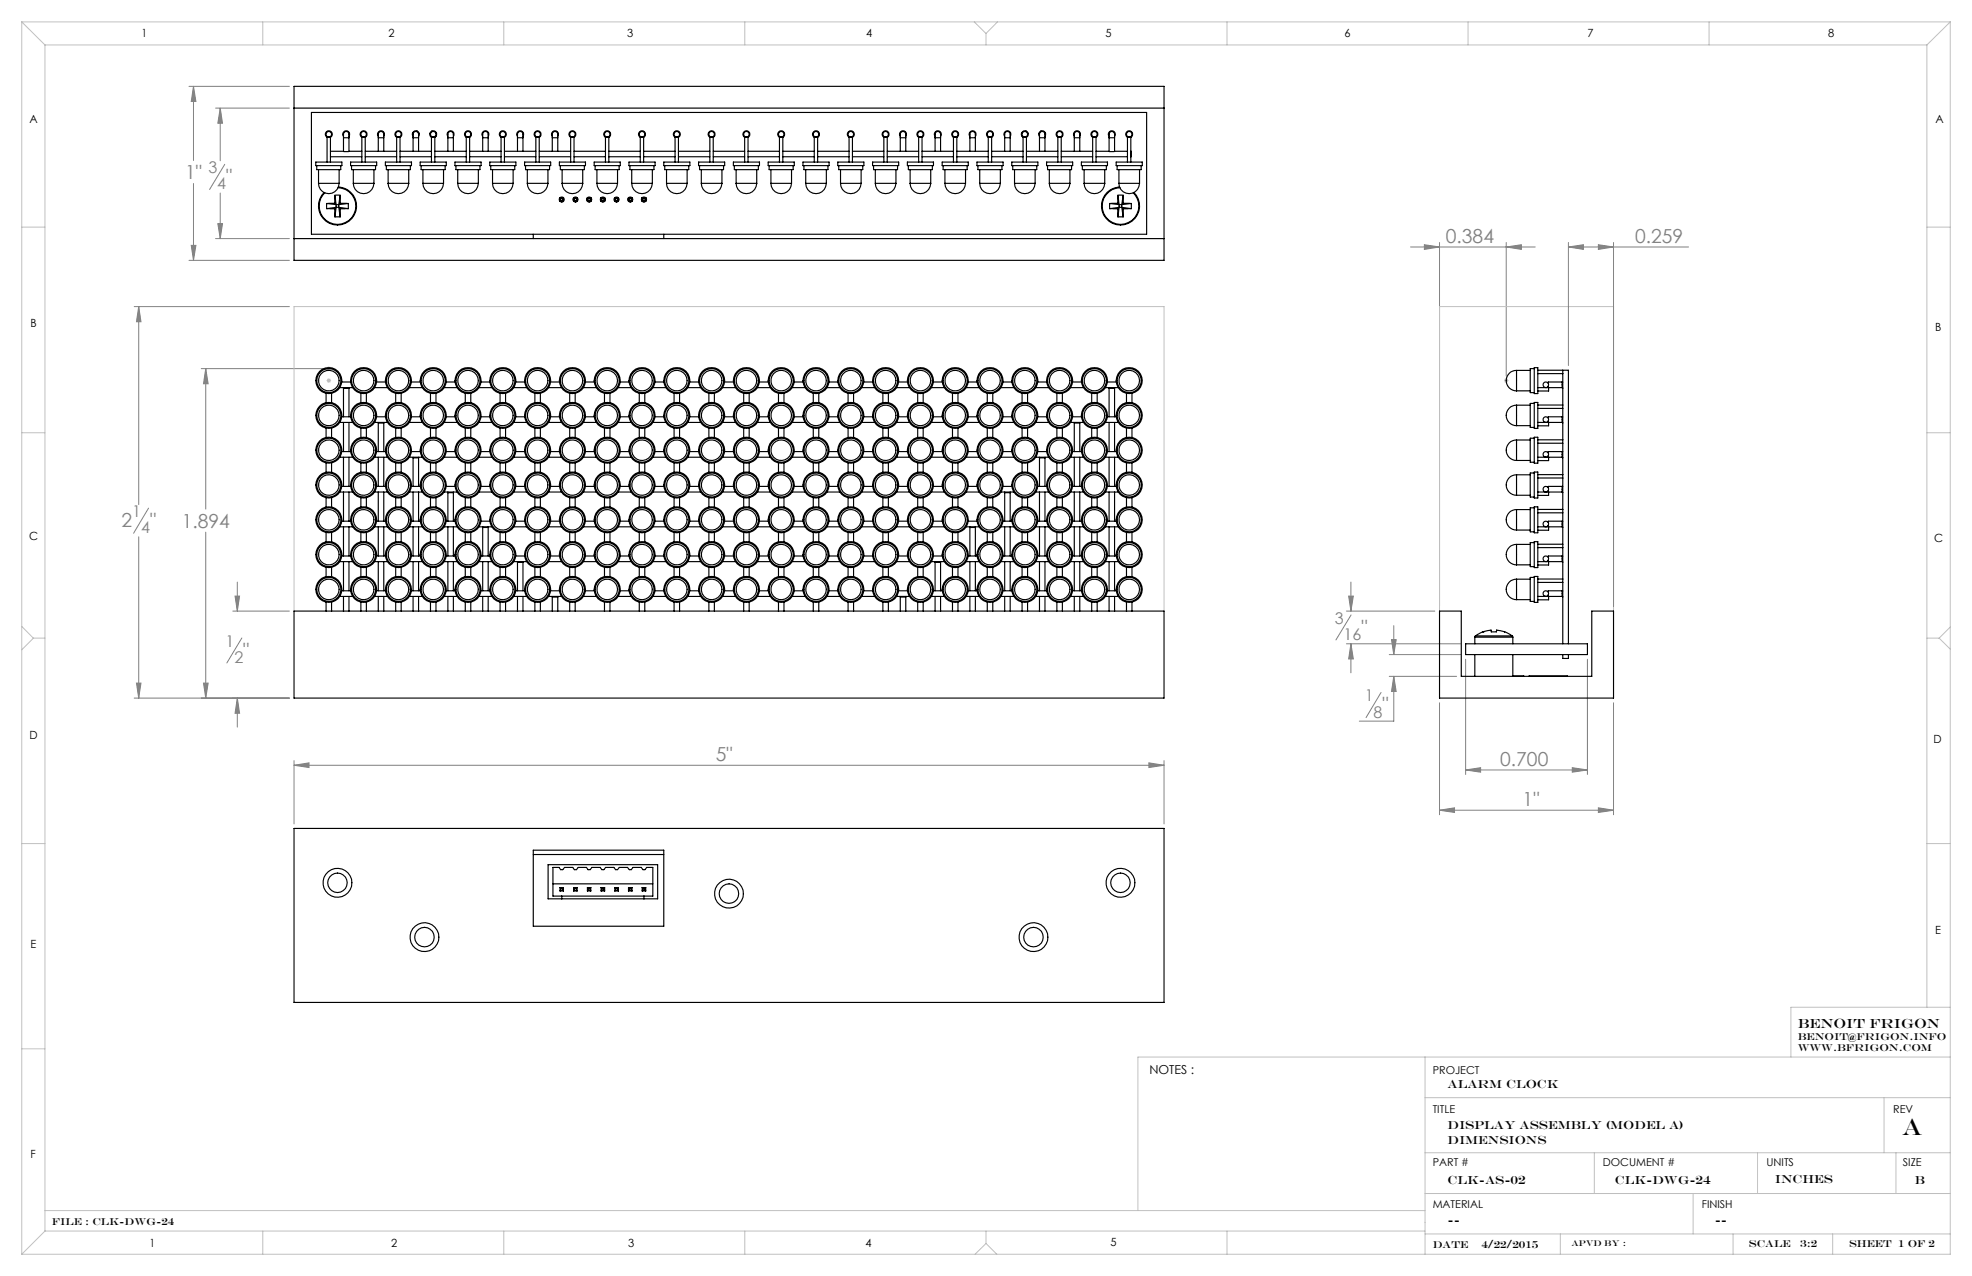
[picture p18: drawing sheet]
<svg xmlns="http://www.w3.org/2000/svg" width="432mm" height="279mm" viewBox="0 0 432 279" stroke-linecap="round" stroke-linejoin="round" font-family="sans-serif">
<defs><g id="words">
<text font-size="5.1" x="416.5" y="248.6">A</text>
<g font-size="4.2" fill="#808080">
<text x="40.6" y="39.3">1&quot;</text>
<text x="49.5" y="40.1">&quot;</text>
<text x="316.6" y="53.2">0.384</text>
<text x="358" y="53.2">0.259</text>
<text x="26.6" y="115.4">2</text>
<text x="32.9" y="115.4">&quot;</text>
<text x="39.8" y="115.6">1.894</text>
<text x="53.3" y="143.8">&quot;</text>
<text x="298.1" y="138.8">&quot;</text>
<text x="302.7" y="155.8">&quot;</text>
<text x="156.7" y="166.6">5&quot;</text>
<text x="328.5" y="167.7">0.700</text>
<text x="333.4" y="176.5">1&quot;</text>
</g>
<g font-size="3.5" fill="#808080">
<text x="45.6" y="38">3</text>
<text x="47.6" y="41.5">4</text>
<text x="29" y="113.2">1</text>
<text x="30.9" y="116.8">4</text>
<text x="292.2" y="136.6">3</text>
<text x="49.4" y="141.7">1</text>
<text x="294.2" y="140.1">16</text>
<text x="51.3" y="145.2">2</text>
<text x="298.8" y="153.6">1</text>
<text x="300.8" y="157.1">8</text>
</g>
<text font-size="2.9" x="393.6" y="225">BENOIT FRIGON</text>
<text font-size="2.7" x="251.7" y="235.2">NOTES :</text>
<g font-size="2.6">
<text x="317" y="238.3">Alarm Clock</text>
<text x="317" y="247.1">Display Assembly (Model A)</text>
<text x="317" y="250.4">Dimensions</text>
<text x="317" y="259.3">CLK-AS-02</text>
<text x="353.6" y="259.3">CLK-DWG-24</text>
<text x="388.6" y="259.1">INCHES</text>
<text x="419.3" y="259.2">B</text>
<text x="317" y="267.9">--</text>
<text x="375.5" y="267.9">--</text>
</g>
<g font-size="2.5">
<text x="31" y="8.2">1</text>
<text x="85.1" y="8.2">2</text>
<text x="137.3" y="8.2">3</text>
<text x="189.7" y="8.2">4</text>
<text x="242.1" y="8.2">5</text>
<text x="294.4" y="8.2">6</text>
<text x="347.6" y="8.2">7</text>
<text x="400.3" y="8.2">8</text>
<text x="6.4" y="27">A</text>
<text x="423.8" y="27">A</text>
<text x="6.7" y="71.5">B</text>
<text x="423.8" y="72.5">B</text>
<text x="6.4" y="118.4">C</text>
<text x="423.5" y="118.6">C</text>
<text x="6.5" y="161.8">D</text>
<text x="423.4" y="162.7">D</text>
<text x="6.7" y="207.6">E</text>
<text x="423.7" y="204.6">E</text>
<text x="6.7" y="253.5">F</text>
<text x="32.7" y="273">1</text>
<text x="85.7" y="273">2</text>
<text x="137.6" y="273">3</text>
<text x="189.5" y="273">4</text>
<text x="243.2" y="272.9">5</text>
</g>
<g font-size="2.4">
<text x="313.7" y="235.2">PROJECT</text>
<text x="313.7" y="243.7">TITLE</text>
<text x="414.5" y="243.6">REV</text>
<text x="313.7" y="255.3">PART #</text>
<text x="351" y="255.3">DOCUMENT #</text>
<text x="386.8" y="255.3">UNITS</text>
<text x="416.7" y="255.3">SIZE</text>
<text x="313.7" y="264.6">MATERIAL</text>
<text x="372.6" y="264.6">FINISH</text>
</g>
<g font-size="2.2">
<text x="393.6" y="227.7">benoit@frigon.info</text>
<text x="393.6" y="230.2">www.bfrigon.com</text>
<text x="11.4" y="268.3">File : clk-dwg-24</text>
<text x="313.7" y="273.2">DATE</text>
<text x="324.4" y="273.2">4/22/2015</text>
<text x="383" y="273">SCALE</text>
<text x="394.2" y="273">3:2</text>
<text x="404.9" y="273">SHEET 1 OF 2</text>
</g>
<text font-size="1.8" x="344.1" y="272.8">APVD BY :</text>
</g></defs>
<g fill="none" stroke="#808080" stroke-width=".22">
<path d="M41.4 18.9h22M42.4 18.9l.5 3.3h-1zM42.4 18.9v16.2M47.2 23.7h16.2M48.2 23.7l.5 3.3h-1zM48.2 23.7v11.5M49.2 36l-3.3 5.5M41.4 57h22M41.9 53.7h1l-.5 3.3zM42.4 40.2v16.8M47.2 52.2h16.2M47.7 49h1l-.5 3.2z"/>
<path d="M48.2 42.3v9.9M308.9 54.1h27.3M311.9 53.6l3.3 .5-3.3 .5zM315.2 53.1v79.7M329.8 53.1v29.2M329.8 54.1l3.3-.5v1zM343.4 54.1l3.3-.5v1zM343.4 54.1h26.3M343.4 53.1v26.9M350 53.6l3.3 .5-3.3 .5zM353.3 53.1v79.7M29.4 67.1h34"/>
<path d="M30.4 67.1l.5 3.3h-1zM30.4 67.1v43.4M44.1 80.7h26.9M45 80.7l.6 3.3h-1zM45 80.7v30.8M30.4 117.5v35.4M32.5 111.3l-3.3 5.5M45 116.5v36.4M51 133.8h12.4M51.5 130.5h1l-.5 3.3zM52 127.5v6.3M53 139.7l-3.3 5.5"/>
<path d="M294.8 133.8h19.4M295.3 130.5h1l-.5 3.3zM295.8 127.5v6.3M295.8 134.7l-3.3 5.4M305.2 137v6.3M29.9 149.6h1l-.5 3.3zM44.6 149.6h1l-.6 3.3zM52 152.9l.5 3.3h-1zM52 152.9v6.3M63.4 152.9h-34M294.8 141h25.1M295.8 141l.5 3.3h-1z"/>
<path d="M295.8 141v6.3M302.4 151.6l-3.3 5.5M304.2 143.3h15.7M304.2 148.1h14.7M304.7 140.1h1l-.5 3.2zM305.2 148.1l.5 3.3h-1zM305.2 148.1v9.8h-7.6M315.2 153.9v24.5M320.9 144.4v25.2M347.6 144.4v25.2M353.3 153.9v24.5M64.4 167.6l3.3-.6v1.1z"/>
<path d="M64.4 166.5v13.9M64.4 167.6h190.5M251.6 167l3.3 .6-3.3 .5zM254.9 166.5v13.9M315.2 177.4l3.3-.5v1zM315.2 177.4h38.1M320.9 168.6h26.7M320.9 168.6l3.3-.5v1zM344.3 168.1l3.3 .5-3.3 .5zM350 176.9l3.3 .5-3.3 .5z"/>
</g>
<g fill="none" stroke="#c0c0c0" stroke-width=".22">
<path d="M4.8 4.8l5 5M4.8 4.8h422.2M4.8 4.8v269.8M9.8 9.8h412.1M9.8 9.8v259.8M57.5 4.8v5M110.3 4.8v5M163.1 4.8v5M213.3 4.8l2.6 2.5M215.9 7.3v2.5M218.4 4.8l-2.5 2.5M268.7 4.8v5"/>
<path d="M321.5 4.8v5M374.2 4.8v5M421.9 9.8v210.8M427 4.8l-5.1 5M427 4.8v269.8h-422.2M4.8 49.7h5M421.9 49.7h5.1M4.8 94.8h5M71.5 80.7h1M71.5 83.3h1M71.6 80.4l.8 .7M71.6 83l.8 .7"/>
<path d="M72 80.2v1M72 82.8v1.1M72.4 80.4l-.8 .7M72.4 83l-.8 .7M329.3 83.3h1M329.5 83l.7 .7M329.8 82.8v1.1M330.2 83l-.7 .7M421.9 94.8h5.1M4.8 137.2l2.5 2.5M7.3 139.7l-2.5 2.6M7.3 139.7h2.5"/>
<path d="M64.4 133.8v-66.7h190.5v66.7M315.2 133.8v-66.7h38.1v66.7M421.9 139.7h2.7M424.6 139.7l2.4 2.4M427 137.3l-2.4 2.4M4.8 184.7h5M421.9 184.7h5.1M4.8 229.7h5M312 231.5v43.1M427 231.5h-177.8v33.6M427 220.6h-34.9v10.9M312 240.3h115"/>
<path d="M312 252.4h115M349.1 252.4v8.9M384.8 252.4v8.9M412.5 240.3v12.1M415.1 252.4v8.9M9.8 265.1h302.2M9.8 269.6l-5 5M9.8 269.6h302.2M57.5 269.6v5M110.3 269.6v5M163.1 269.6v5M215.9 272.3l-2.4 2.3"/>
<path d="M215.9 272.3l2.4 2.3M215.9 269.6v2.7M268.7 269.6v5M312 270.2h115M312 261.3h115M341.7 270.2v4.4M370.7 261.3v8.9M379.5 270.2v4.4M401.3 270.2v4.4"/>
</g>
<g fill="#808080">
<path d="M45 80.7l.6 3.3h-1zM44.6 149.6h1l-.6 3.3zM30.4 67.1l.5 3.3h-1zM29.9 149.6h1l-.5 3.3zM329.8 54.1l3.3-.5v1zM311.9 53.6l3.3 .5-3.3 .5z"/>
<path d="M52 152.9l.5 3.3h-1zM51.5 130.5h1l-.5 3.3zM320.9 168.6l3.3-.5v1zM344.3 168.1l3.3 .5-3.3 .5zM315.2 177.4l3.3-.5v1zM350 176.9l3.3 .5-3.3 .5zM304.7 140.1h1l-.5 3.2zM305.2 148.1l.5 3.3h-1zM295.3 130.5h1l-.5 3.3zM295.8 141l.5 3.3h-1zM343.4 54.1l3.3-.5v1zM350 53.6l3.3 .5-3.3 .5zM41.9 53.7h1l-.5 3.3zM42.4 18.9l.5 3.3h-1zM48.2 23.7l.5 3.3h-1zM47.7 49h1l-.5 3.2zM251.6 167l3.3 .6-3.3 .5zM64.4 167.6l3.3-.6v1.1z"/>
</g>
<g fill="none" stroke="#000" stroke-width=".25">
<path d="M64.4 18.9h190.5v38.1h-190.5zM64.4 23.7h190.5M68.2 24.6h182.9v26.7h-182.9zM69.1 35.5h5.8v.8h-5.8zM69.4 36.3v.8h5.2v-.8M69.7 37.1v3M71.6 30.1a.75 .75 0 0 1-.2-1.2 .75 .75 0 0 1 1.2 0 .75 .75 0 0 1-.2 1.2M71.6 35.5v-5.5h.8v5.5M72.4 34.3h6.8M74.3 37.1v3M75.2 30.2v-.5a.67 .67 0 0 1 .6-.9 .67 .67 0 0 1 .6 .9v.5M75.2 29.8a.75 .75 0 0 1 .1-1 .75 .75 0 0 1 1 0 .75 .75 0 0 1 .1 1"/>
<path d="M75.2 30.2h1.2M75.2 30.2v2.9h-2.8M75.3 33.2h1M76.4 30.2v2.9h2.8M76.8 35.5h5.7v.8h-5.7zM77 36.3v.8h5.2v-.8M77.4 37.1v3M79.2 30.1a.75 .75 0 0 1-.2-1.2 .75 .75 0 0 1 1.2 0 .75 .75 0 0 1-.2 1.2M79.2 35.5v-5.5h.8v5.5M80 34.3h6.9M80 33.1h6.9M81.9 37.1v3"/>
<path d="M82.8 30.2v-.5a.67 .67 0 0 1 .6-.9 .67 .67 0 0 1 .6 .9v.5M82.8 29.8a.75 .75 0 0 1 .1-1 .75 .75 0 0 1 1 0 .75 .75 0 0 1 .1 1M82.8 30.2h1.2M82.8 30.2v2.9M84 30.2v2.9M84.4 35.5h5.7v.8h-5.7zM84.6 36.3v.8h5.3v-.8M85 37.1v3M86.9 30.1a.75 .75 0 0 1-.3-1.2 .75 .75 0 0 1 1.2 0 .75 .75 0 0 1-.2 1.2M86.9 35.5v-5.5h.7v5.5M87.6 34.3h6.9M87.6 33.1h6.9"/>
<path d="M89.5 37.1v3M90.5 30.2v-.5a.67 .67 0 0 1 .6-.9 .67 .67 0 0 1 .6 .9v.5M90.5 29.8a.75 .75 0 0 1 0-1 .75 .75 0 0 1 1.1 0 .75 .75 0 0 1 .1 1M90.5 30.2h1.2M90.5 30.2v2.9M90.5 29.1l-.2 .1M91.4 28.7l-.2 .1M91.7 30.2v2.9M91.8 29.2h-.1M92 35.5h5.7v.8h-5.7zM92.2 36.3v.8h5.3v-.8M92.6 37.1v3"/>
<path d="M94.1 29.2h.2M94.5 30.1a.75 .75 0 0 1-.2-1.2 .75 .75 0 0 1 1.1 0 .75 .75 0 0 1-.2 1.2M94.5 35.5v-5.5h.7v5.5M94.5 28.7l.3 .1M95.2 34.3h6.9M95.2 33.1h6.9M95.3 29.8l.2 .1M95.4 29.1l.2 .1M97.1 37.1v3M98.1 30.2v-.5a.67 .67 0 0 1 .6-.9 .67 .67 0 0 1 .6 .9v.5M98.1 29.8a.75 .75 0 0 1 .1-1 .75 .75 0 0 1 1 0 .75 .75 0 0 1 .1 1M98.1 30.2h1.2"/>
<path d="M98.1 30.2v2.9M99.3 30.2v2.9M99.6 35.5h5.7v.8h-5.7zM99.8 36.3v.8h5.3v-.8M100.2 37.1v3M102.1 30.1a.75 .75 0 0 1-.2-1.2 .75 .75 0 0 1 1.1 0 .75 .75 0 0 1-.2 1.2M102.1 35.5v-5.5h.7v5.5M102.8 34.3h6.9M102.8 33.1h6.9M104.7 37.1v3M105.7 30.2v-.5a.67 .67 0 0 1 .6-.9 .67 .67 0 0 1 .6 .9v.5M105.7 29.8a.75 .75 0 0 1 .1-1 .75 .75 0 0 1 1 0 .75 .75 0 0 1 .1 1"/>
<path d="M105.7 30.2h1.2M105.7 30.2v2.9M106.9 30.2v2.9M107.2 35.5h5.8v.8h-5.8zM107.5 36.3v.8h5.2v-.8M107.8 37.1v3M109.7 30.1a.75 .75 0 0 1-.2-1.2 .75 .75 0 0 1 1.2 0 .75 .75 0 0 1-.2 1.2M109.7 35.5v-5.5h.8v5.5M110.5 34.3h6.8M110.5 33.1h6.8M112.4 37.1v3M113.3 30.2v-.5a.67 .67 0 0 1 .6-.9 .67 .67 0 0 1 .6 .9v.5"/>
<path d="M113.3 29.8a.75 .75 0 0 1 .1-1 .75 .75 0 0 1 1 0 .75 .75 0 0 1 .1 1M113.3 30.2h1.2M113.3 30.2v2.9M114.5 30.2v2.9M114.9 35.5h5.7v.8h-5.7zM115.1 36.3v.8h5.2v-.8M115.5 37.1v3M117.3 30.1a.75 .75 0 0 1-.2-1.2 .75 .75 0 0 1 1.2 0 .75 .75 0 0 1-.2 1.2M117.3 35.5v-5.5h.8v5.5M118.1 34.3h6.9M118.1 33.1h6.9M120 37.1v3"/>
<path d="M120.9 30.2v-.5a.67 .67 0 0 1 .6-.9 .67 .67 0 0 1 .6 .9v.5M120.9 29.8a.75 .75 0 0 1 .1-1 .75 .75 0 0 1 1 0 .75 .75 0 0 1 .1 1M120.9 30.2h1.2M120.9 30.2v2.9M122.1 30.2v2.9M122.5 35.5h5.7v.8h-5.7zM122.7 36.3v.8h5.3v-.8M123.1 37.1v3M125 30.1a.75 .75 0 0 1-.3-1.2 .75 .75 0 0 1 1.2 0 .75 .75 0 0 1-.2 1.2M125 35.5v-5.5h.7v5.5M125.7 34.3h6.9M125.7 33.1h6.9"/>
<path d="M127.6 37.1v3M130.1 35.5h5.7v.8h-5.7zM130.3 36.3v.8h5.3v-.8M130.7 37.1v3M132.6 30.1a.75 .75 0 0 1-.2-1.2 .75 .75 0 0 1 1.1 0 .75 .75 0 0 1-.2 1.2M132.6 35.5v-5.5h.7v5.5M133.3 34.3h6.9M133.3 33.1h6.9M135.2 37.1v3M137.7 35.5h5.7v.8h-5.7zM137.9 36.3v.8h5.3v-.8M138.3 37.1v3"/>
<path d="M140.2 30.1a.75 .75 0 0 1-.2-1.2 .75 .75 0 0 1 1.1 0 .75 .75 0 0 1-.2 1.2M140.2 35.5v-5.5h.7v5.5M140.9 34.3h6.9M140.9 33.1h6.9M142.8 37.1v3M145.3 35.5h5.8v.8h-5.8zM145.6 36.3v.8h5.2v-.8M145.9 37.1v3M147.8 30.1a.75 .75 0 0 1-.2-1.2 .75 .75 0 0 1 1.2 0 .75 .75 0 0 1-.2 1.2M147.8 35.5v-5.5h.8v5.5M148.6 34.3h6.8M148.6 33.1h6.8"/>
<path d="M150.5 37.1v3M153 35.5h5.7v.8h-5.7zM153.2 36.3v.8h5.2v-.8M153.6 37.1v3M155.4 30.1a.75 .75 0 0 1-.2-1.2 .75 .75 0 0 1 1.2 0 .75 .75 0 0 1-.2 1.2M155.4 35.5v-5.5h.8v5.5M156.2 34.3h6.9M156.2 33.1h6.9M158.1 37.1v3M160.6 35.5h5.7v.8h-5.7zM160.8 36.3v.8h5.3v-.8M161.2 37.1v3"/>
<path d="M163.1 30.1a.75 .75 0 0 1-.3-1.2 .75 .75 0 0 1 1.2 0 .75 .75 0 0 1-.2 1.2M163.1 35.5v-5.5h.7v5.5M163.8 34.3h6.9M163.8 33.1h6.9M165.7 37.1v3M168.2 35.5h5.7v.8h-5.7zM168.4 36.3v.8h5.3v-.8M168.8 37.1v3M170.7 30.1a.75 .75 0 0 1-.2-1.2 .75 .75 0 0 1 1.1 0 .75 .75 0 0 1-.2 1.2M170.7 35.5v-5.5h.7v5.5M171.4 34.3h6.9M171.4 33.1h6.9"/>
<path d="M173.3 37.1v3M175.8 35.5h5.7v.8h-5.7zM176 36.3v.8h5.3v-.8M176.4 37.1v3M178.3 30.1a.75 .75 0 0 1-.2-1.2 .75 .75 0 0 1 1.1 0 .75 .75 0 0 1-.2 1.2M178.3 35.5v-5.5h.7v5.5M179 34.3h6.9M179 33.1h6.9M180.9 37.1v3M183.4 35.5h5.8v.8h-5.8zM183.7 36.3v.8h5.2v-.8M184 37.1v3"/>
<path d="M185.9 30.1a.75 .75 0 0 1-.2-1.2 .75 .75 0 0 1 1.2 0 .75 .75 0 0 1-.2 1.2M185.9 35.5v-5.5h.8v5.5M186.7 34.3h6.8M186.7 33.1h6.8M188.6 37.1v3M191.1 35.5h5.7v.8h-5.7zM191.3 36.3v.8h5.2v-.8M191.7 37.1v3M193.5 30.1a.75 .75 0 0 1-.2-1.2 .75 .75 0 0 1 1.2 0 .75 .75 0 0 1-.2 1.2M193.5 35.5v-5.5h.8v5.5M194.3 34.3h6.9M194.3 33.1h6.9"/>
<path d="M196.2 37.1v3M197.1 30.2v-.5a.67 .67 0 0 1 .6-.9 .67 .67 0 0 1 .6 .9v.5M197.1 29.8a.75 .75 0 0 1 .1-1 .75 .75 0 0 1 1 0 .75 .75 0 0 1 .1 1M197.1 30.2h1.2M197.1 30.2v2.9M198.3 30.2v2.9M198.7 35.5h5.7v.8h-5.7zM198.9 36.3v.8h5.3v-.8M199.3 37.1v3M201.2 30.1a.75 .75 0 0 1-.3-1.2 .75 .75 0 0 1 1.2 0 .75 .75 0 0 1-.2 1.2M201.2 35.5v-5.5h.7v5.5M201.9 34.3h6.9"/>
<path d="M201.9 33.1h6.9M203.8 37.1v3M204.8 30.2v-.5a.67 .67 0 0 1 .6-.9 .67 .67 0 0 1 .6 .9v.5M204.8 29.8a.75 .75 0 0 1 0-1 .75 .75 0 0 1 1.1 0 .75 .75 0 0 1 .1 1M204.8 30.2h1.2M204.8 30.2v2.9M206 30.2v2.9M206.3 35.5h5.7v.8h-5.7zM206.5 36.3v.8h5.3v-.8M206.9 37.1v3M208.8 30.1a.75 .75 0 0 1-.2-1.2 .75 .75 0 0 1 1.1 0 .75 .75 0 0 1-.2 1.2M208.8 35.5v-5.5h.7v5.5"/>
<path d="M209.5 34.3h6.9M209.5 33.1h6.9M211.4 37.1v3M212.4 30.2v-.5a.67 .67 0 0 1 .6-.9 .67 .67 0 0 1 .6 .9v.5M212.4 29.8a.75 .75 0 0 1 .1-1 .75 .75 0 0 1 1 0 .75 .75 0 0 1 .1 1M212.4 30.2h1.2M212.4 30.2v2.9M213.6 30.2v2.9M213.9 35.5h5.7v.8h-5.7zM214.1 36.3v.8h5.3v-.8M214.5 37.1v3M216.4 30.1a.75 .75 0 0 1-.2-1.2 .75 .75 0 0 1 1.1 0 .75 .75 0 0 1-.2 1.2"/>
<path d="M216.4 35.5v-5.5h.7v5.5M217.1 34.3h6.9M217.1 33.1h6.9M219 37.1v3M220 30.2v-.5a.67 .67 0 0 1 .6-.9 .67 .67 0 0 1 .6 .9v.5M220 29.8a.75 .75 0 0 1 .1-1 .75 .75 0 0 1 1 0 .75 .75 0 0 1 .1 1M220 30.2h1.2M220 30.2v2.9M221.2 30.2v2.9M221.5 35.5h5.8v.8h-5.8zM221.8 36.3v.8h5.2v-.8M222.1 37.1v3"/>
<path d="M223.8 29.1l-.1 .1M223.9 29.8l-.1 .1M224 30.1a.75 .75 0 0 1-.2-1.2 .75 .75 0 0 1 1.2 0 .75 .75 0 0 1-.2 1.2M224 35.5v-5.5h.8v5.5M224.7 28.7l-.2 .1M224.8 34.3h6.8M224.8 33.1h6.8M225.1 29.2h-.1M226.7 37.1v3M227.5 29.2h.1M227.6 30.2v-.5a.67 .67 0 0 1 .6-.9 .67 .67 0 0 1 .6 .9v.5M227.6 29.8a.75 .75 0 0 1 .1-1 .75 .75 0 0 1 1 0 .75 .75 0 0 1 .1 1"/>
<path d="M227.6 30.2h1.2M227.6 30.2v2.9M227.9 28.7l.2 .1M228.7 29.1l.3 .1M228.8 30.2v2.9M229.2 35.5h5.7v.8h-5.7zM229.4 36.3v.8h5.2v-.8M229.8 37.1v3M231.6 30.1a.75 .75 0 0 1-.2-1.2 .75 .75 0 0 1 1.2 0 .75 .75 0 0 1-.2 1.2M231.6 35.5v-5.5h.8v5.5M232.4 34.3h6.9M232.4 33.1h6.9"/>
<path d="M234.3 37.1v3M235.2 30.2v-.5a.67 .67 0 0 1 .6-.9 .67 .67 0 0 1 .6 .9v.5M235.2 29.8a.75 .75 0 0 1 .1-1 .75 .75 0 0 1 1 0 .75 .75 0 0 1 .1 1M235.2 30.2h1.2M235.2 30.2v2.9M236.4 30.2v2.9M236.8 35.5h5.7v.8h-5.7zM237 36.3v.8h5.3v-.8M237.4 37.1v3M239.3 30.1a.75 .75 0 0 1-.3-1.2 .75 .75 0 0 1 1.2 0 .75 .75 0 0 1-.2 1.2M239.3 35.5v-5.5h.7v5.5M240 34.3h6.9"/>
<path d="M241.9 37.1v3M242.9 30.2v-.5a.67 .67 0 0 1 .6-.9 .67 .67 0 0 1 .6 .9v.5M242.9 29.8a.75 .75 0 0 1 0-1 .75 .75 0 0 1 1.1 0 .75 .75 0 0 1 .1 1M242.9 30.2h1.2M242.9 30.2v2.9h-2.9M242.9 33.2h1.1M244.1 30.2v2.9h2.8M244.4 35.5h5.7v.8h-5.7zM244.6 36.3v.8h5.3v-.8M245 37.1v3M246.9 30.1a.75 .75 0 0 1-.2-1.2 .75 .75 0 0 1 1.1 0 .75 .75 0 0 1-.2 1.2M246.9 35.5v-5.5h.7v5.5"/>
<path d="M247.6 33.1v1.2M249.5 37.1v3M64.4 52.2h190.5M69.7 40.1a2.26 2.26 0 0 0 2.3 2.3 2.26 2.26 0 0 0 2.3-2.3M69.7 40.1h4.6M71.5 44.6v1.1M71.5 45.7h1.8M71.5 44.6l2.1 .2M73.3 44.5l-1.8 .1M73.3 45.7v1.8M73.3 44.5l.3 .3M73.3 42.8h1.2"/>
<path d="M73.3 42.8v1.7M73.3 47.5h1.2M73.3 42.8l.3 2M73.6 45.4l-.3 .3M73.6 45.4l-.3 2.1M73.6 45.4l-2.1 .3M73.6 44.8h.6M73.6 44.8v.6M73.6 45.4h.6M74 41.1a4 4 0 0 1 3.7 5.1 4 4 0 0 1-5.9 2.3 4 4 0 0 1-.7-6.3M74.1 41a4.2 4.2 0 0 1 3.8 5.3 4.2 4.2 0 0 1-6.1 2.4 4.2 4.2 0 0 1-.8-6.5M74.2 45.4l.3 .3"/>
<path d="M74.2 45.4l.3 2.1M74.2 45.4l2.1 .3M74.2 44.8v.6M74.5 42.8v1.7M74.5 42.8l-.3 2M74.5 44.5l1.8 .1M74.5 45.7v1.8M74.5 44.5l-.3 .3M76.3 45.7h-1.8M76.3 44.6v1.1M76.3 44.6l-2.1 .2M77.4 40.1a2.26 2.26 0 0 0 2.2 2.3 2.26 2.26 0 0 0 2.3-2.3"/>
<path d="M77.4 40.1h4.5M85 40.1a2.26 2.26 0 0 0 2.2 2.3 2.26 2.26 0 0 0 2.3-2.3M85 40.1h4.5M92.6 40.1a2.26 2.26 0 0 0 2.3 2.3 2.26 2.26 0 0 0 2.2-2.3M92.6 40.1h4.5M100.2 40.1a2.26 2.26 0 0 0 2.3 2.3 2.26 2.26 0 0 0 2.2-2.3M100.2 40.1h4.5M107.8 40.1a2.26 2.26 0 0 0 2.3 2.3 2.26 2.26 0 0 0 2.3-2.3M107.8 40.1h4.6M115.5 40.1a2.26 2.26 0 0 0 2.2 2.3 2.26 2.26 0 0 0 2.3-2.3M115.5 40.1h4.5M116.8 51.3v.9"/>
<path d="M122.6 43.3l.2 .2M122.6 43.3h.8M122.6 43.3v.8M122.6 44.1h.8M122.8 43.9l-.2 .2M122.8 43.5h.4M122.8 43.9h.4M122.8 43.5v.4M123.1 40.1a2.26 2.26 0 0 0 2.2 2.3 2.26 2.26 0 0 0 2.3-2.3M123.1 40.1h4.5M123.2 43.9l.2 .2M123.2 43.5v.4"/>
<path d="M123.4 43.3l-.2 .2M123.4 43.3v.8M125.6 43.3h.8M125.6 44.1h.8M125.6 43.3l.2 .2M125.6 43.3v.8M125.8 43.5h.4M125.8 43.9h.4M125.8 43.9l-.2 .2M125.8 43.5v.4M126.2 43.9l.2 .2M126.2 43.5v.4"/>
<path d="M126.4 43.3l-.2 .2M126.4 43.3v.8M128.6 43.3h.8M128.6 44.1h.8M128.6 43.3l.2 .2M128.6 43.3v.8M128.8 43.5h.4M128.8 43.9h.4M128.8 43.5v.4M128.8 43.9l-.2 .2M129.2 43.5v.4M129.2 43.9l.2 .2"/>
<path d="M129.4 43.3l-.2 .2M129.4 43.3v.8M130.7 40.1a2.26 2.26 0 0 0 2.3 2.3 2.26 2.26 0 0 0 2.2-2.3M130.7 40.1h4.5M131.6 43.3h.8M131.6 44.1h.8M131.6 43.3l.2 .2M131.6 43.3v.8M131.8 43.5h.4M131.8 43.9h.4M131.8 43.5v.4M131.8 43.9l-.2 .2"/>
<path d="M132.2 43.9l.2 .2M132.2 43.5v.4M132.4 43.3l-.2 .2M132.4 43.3v.8M134.6 43.3h.8M134.6 44.1h.8M134.6 43.3l.2 .2M134.6 43.3v.8M134.8 43.5h.4M134.8 43.9h.4M134.8 43.5v.4M134.8 43.9l-.2 .2"/>
<path d="M135.2 43.5v.4M135.2 43.9l.2 .2M135.4 43.3l-.2 .2M135.4 43.3v.8M137.6 43.3h.8M137.6 44.1h.8M137.6 43.3l.2 .2M137.6 43.3v.8M137.8 43.5h.4M137.8 43.9h.4M137.8 43.5v.4M137.8 43.9l-.2 .2"/>
<path d="M138.2 43.9l.2 .2M138.2 43.5v.4M138.3 40.1a2.26 2.26 0 0 0 2.3 2.3 2.26 2.26 0 0 0 2.2-2.3M138.3 40.1h4.5M138.4 43.3l-.2 .2M138.4 43.3v.8M140.6 43.3h.8M140.6 44.1h.8M140.6 43.3l.2 .2M140.6 43.3v.8M140.8 43.5h.4M140.8 43.9h.4"/>
<path d="M140.8 43.5v.4M140.8 43.9l-.2 .2M141.2 43.9l.2 .2M141.2 43.5v.4M141.4 43.3l-.2 .2M141.4 43.3v.8M145.3 51.3v.9M145.9 40.1a2.26 2.26 0 0 0 2.3 2.3 2.26 2.26 0 0 0 2.3-2.3M145.9 40.1h4.6M153.6 40.1a2.26 2.26 0 0 0 2.2 2.3 2.26 2.26 0 0 0 2.3-2.3M153.6 40.1h4.5M161.2 40.1a2.26 2.26 0 0 0 2.2 2.3 2.26 2.26 0 0 0 2.3-2.3"/>
<path d="M161.2 40.1h4.5M168.8 40.1a2.26 2.26 0 0 0 2.3 2.3 2.26 2.26 0 0 0 2.2-2.3M168.8 40.1h4.5M176.4 40.1a2.26 2.26 0 0 0 2.3 2.3 2.26 2.26 0 0 0 2.2-2.3M176.4 40.1h4.5M184 40.1a2.26 2.26 0 0 0 2.3 2.3 2.26 2.26 0 0 0 2.3-2.3M184 40.1h4.6M191.7 40.1a2.26 2.26 0 0 0 2.2 2.3 2.26 2.26 0 0 0 2.3-2.3M191.7 40.1h4.5M199.3 40.1a2.26 2.26 0 0 0 2.2 2.3 2.26 2.26 0 0 0 2.3-2.3M199.3 40.1h4.5M206.9 40.1a2.26 2.26 0 0 0 2.3 2.3 2.26 2.26 0 0 0 2.2-2.3"/>
<path d="M206.9 40.1h4.5M214.5 40.1a2.26 2.26 0 0 0 2.3 2.3 2.26 2.26 0 0 0 2.2-2.3M214.5 40.1h4.5M222.1 40.1a2.26 2.26 0 0 0 2.3 2.3 2.26 2.26 0 0 0 2.3-2.3M222.1 40.1h4.6M229.8 40.1a2.26 2.26 0 0 0 2.2 2.3 2.26 2.26 0 0 0 2.3-2.3M229.8 40.1h4.5M237.4 40.1a2.26 2.26 0 0 0 2.2 2.3 2.26 2.26 0 0 0 2.3-2.3M237.4 40.1h4.5M243 44.6v1.1M243 45.7h1.8M243 44.6l2 .2"/>
<path d="M244.8 44.5l-1.8 .1M244.8 45.7v1.8M244.8 44.5l.2 .3M244.8 42.8h1.1M244.8 42.8v1.7M244.8 47.5h1.1M244.8 42.8l.2 2M245 40.1a2.26 2.26 0 0 0 2.3 2.3 2.26 2.26 0 0 0 2.2-2.3M245 40.1h4.5M245 44.8v.6M245 44.8h.6M245 45.4h.6"/>
<path d="M245 45.4l-.2 .3M245 45.4l-.2 2.1M245 45.4l-2 .3M245.1 41a4.2 4.2 0 0 0-3.7 5.3 4.2 4.2 0 0 0 6.1 2.4 4.2 4.2 0 0 0 .8-6.5M245.2 41.1a4 4 0 0 0-3.7 5.2 4 4 0 0 0 5.9 2.2 4 4 0 0 0 .7-6.3M245.6 45.4l.4 .3M245.6 45.4l.3 2.1M245.6 45.4l2.1 .3M245.6 44.8v.6M245.9 42.8l.1 1.7M245.9 42.8l-.3 2M246 44.5l1.7 .1"/>
<path d="M246 45.7l-.1 1.8M246 44.5l-.4 .3M247.7 45.7h-1.7M247.7 44.6v1.1M247.7 44.6l-2.1 .2M71.4 86.1v2.1M71.4 93.7v2.1M72.6 86.1v2.1M72.6 93.7v2.1M74.4 92.5h2.8M74.4 84.9h2.8M74.8 98.9h2"/>
<path d="M74.8 91.3h2M74.8 83.6h2M75.2 84.9v.1M75.2 85h1.2M75.2 85v6.3M75.2 92.5v6.4M76.4 84.9v6.4M76.4 92.5v6.4M79 86.1v2.1M79 93.7v2.1M80.2 86.1v2.1M80.2 93.7v2.1"/>
<path d="M82 92.5h2.8M82 84.9h2.8M82.4 98.9h2M82.4 91.3h2M82.4 83.6h2M82.8 92.5v.1M82.8 92.6h1.2M82.8 92.6v6.3M84 92.5v6.4M86.6 86.1v2.1M86.6 93.7v2.1M87.8 86.1v2.1"/>
<path d="M87.8 93.7v2.1M89.6 92.5h2.9M89.6 84.9h2.9M90.1 98.9h1.9M90.1 91.3h1.9M90.1 83.6h1.9M94.3 86.1v2.1M94.3 93.7v2.1M95.5 86.1v2.1M95.5 93.7v2.1M97.3 92.5h2.8M97.3 84.9h2.8"/>
<path d="M97.7 98.9h2M97.7 91.3h2M97.7 83.6h2M101.9 86.1v2.1M101.9 93.7v2.1M103.1 86.1v2.1M103.1 93.7v2.1M104.9 92.5h2.8M104.9 84.9h2.8M105.3 98.9h2M105.3 91.3h2M105.3 83.6h2"/>
<path d="M109.5 86.1v2.1M109.5 93.7v2.1M110.7 86.1v2.1M110.7 93.7v2.1M112.5 92.5h2.8M112.5 84.9h2.8M112.9 98.9h2M112.9 91.3h2M112.9 83.6h2M117.1 86.1v2.1M117.1 93.7v2.1M118.3 86.1v2.1"/>
<path d="M118.3 93.7v2.1M120.1 92.5h2.8M120.1 84.9h2.8M120.5 98.9h2M120.5 91.3h2M120.5 83.6h2M124.7 86.1v2.1M124.7 93.7v2.1M125.9 86.1v2.1M125.9 93.7v2.1M127.7 92.5h2.9M127.7 84.9h2.9"/>
<path d="M128.2 98.9h1.9M128.2 91.3h1.9M128.2 83.6h1.9M132.4 86.1v2.1M132.4 93.7v2.1M133.6 86.1v2.1M133.6 93.7v2.1M135.4 92.5h2.8M135.4 84.9h2.8M135.8 98.9h2M135.8 91.3h2M135.8 83.6h2"/>
<path d="M140 86.1v2.1M140 93.7v2.1M141.2 86.1v2.1M141.2 93.7v2.1M143 92.5h2.8M143 84.9h2.8M143.4 98.9h2M143.4 91.3h2M143.4 83.6h2M147.6 86.1v2.1M147.6 93.7v2.1M148.8 86.1v2.1"/>
<path d="M148.8 93.7v2.1M150.6 92.5h2.8M150.6 84.9h2.8M151 98.9h2M151 91.3h2M151 83.6h2M155.2 86.1v2.1M155.2 93.7v2.1M156.4 86.1v2.1M156.4 93.7v2.1M158.2 92.5h2.8M158.2 84.9h2.8"/>
<path d="M158.6 98.9h2M158.6 91.3h2M158.6 83.6h2M162.8 86.1v2.1M162.8 93.7v2.1M164 86.1v2.1M164 93.7v2.1M165.8 92.5h2.9M165.8 84.9h2.9M166.3 98.9h1.9M166.3 91.3h1.9M166.3 83.6h1.9"/>
<path d="M170.5 86.1v2.1M170.5 93.7v2.1M171.7 86.1v2.1M171.7 93.7v2.1M173.5 92.5h2.8M173.5 84.9h2.8M173.9 98.9h2M173.9 91.3h2M173.9 83.6h2M178.1 86.1v2.1M178.1 93.7v2.1M179.3 86.1v2.1"/>
<path d="M179.3 93.7v2.1M181.1 92.5h2.8M181.1 84.9h2.8M181.5 98.9h2M181.5 91.3h2M181.5 83.6h2M185.7 86.1v2.1M185.7 93.7v2.1M186.9 86.1v2.1M186.9 93.7v2.1M188.7 92.5h2.8M188.7 84.9h2.8"/>
<path d="M189.1 98.9h2M189.1 91.3h2M189.1 83.6h2M193.3 86.1v2.1M193.3 93.7v2.1M194.5 86.1v2.1M194.5 93.7v2.1M196.3 92.5h2.8M196.3 84.9h2.8M196.7 98.9h2M196.7 91.3h2M196.7 83.6h2"/>
<path d="M200.9 86.1v2.1M200.9 93.7v2.1M202.1 86.1v2.1M202.1 93.7v2.1M203.9 92.5h2.9M203.9 84.9h2.9M204.4 98.9h1.9M204.4 91.3h1.9M204.4 83.6h1.9M208.6 86.1v2.1M208.6 93.7v2.1M209.8 86.1v2.1"/>
<path d="M209.8 93.7v2.1M211.6 92.5h2.8M211.6 84.9h2.8M212 98.9h2M212 91.3h2M212 83.6h2M216.2 86.1v2.1M216.2 93.7v2.1M217.4 86.1v2.1M217.4 93.7v2.1M219.2 92.5h2.8M219.2 84.9h2.8"/>
<path d="M219.6 98.9h2M219.6 91.3h2M219.6 83.6h2M223.8 86.1v2.1M223.8 93.7v2.1M225 86.1v2.1M225 93.7v2.1M226.8 92.5h2.8M226.8 84.9h2.8M227.2 98.9h2M227.2 91.3h2M227.2 83.6h2"/>
<path d="M231.4 86.1v2.1M231.4 93.7v2.1M232.6 86.1v2.1M232.6 93.7v2.1M234.4 92.5h2.8M234.4 84.9h2.8M234.8 98.9h2M234.8 91.3h2M234.8 83.6h2M235.2 92.5v.1M235.2 92.6h1.2M235.2 92.6v6.3"/>
<path d="M236.4 92.5v6.4M239 86.1v2.1M239 93.7v2.1M240.2 86.1v2.1M240.2 93.7v2.1M242 92.5h2.9M242 84.9h2.9M242.5 98.9h1.9M242.5 91.3h1.9M242.5 83.6h1.9M242.9 84.9v.1M242.9 85h1.2"/>
<path d="M242.9 85v6.3M242.9 92.5v6.4M244.1 84.9v6.4M244.1 92.5v6.4M246.7 86.1v2.1M246.7 93.7v2.1M247.9 86.1v2.1M247.9 93.7v2.1M332.1 81.1a2.24 2.24 0 0 0-2.3 2.2 2.24 2.24 0 0 0 2.3 2.3M332.1 88.7a2.24 2.24 0 0 0-2.3 2.3 2.24 2.24 0 0 0 2.3 2.2M332.1 96.3a2.24 2.24 0 0 0-2.3 2.3 2.24 2.24 0 0 0 2.3 2.2M332.1 81.1v4.5"/>
<path d="M332.1 88.7v4.5M332.1 96.3v4.5M332.1 81.1h3M332.1 85.6h3M332.1 88.7h3M332.1 93.2h3M332.1 96.3h3M336 80.5h.7v5.7h-.7zM336 80.7h-.9v5.3h.9M336 88.1h.7v5.7h-.7zM336 88.3h-.9v5.3h.9M336 95.7h.7v5.7h-.7z"/>
<path d="M336 96h-.9v5.2h.9M336.7 92.5h5.4M336.7 84.9h5.4M336.7 97h5.5M336.7 96.3h5.5M336.7 88.7h5.5M336.7 89.4h5.5M336.7 81.1h5.5M336.7 81.8h5.5M339 84.6v.3M339 99.8v.3M339 92.2v.3"/>
<path d="M339.1 92.5v.7h-2.4M339.1 84.9v.7h-2.4M342.1 84.9l.1 .1M342.1 92.5l.1 .1M342.1 83.6h-3.1v.4M342.1 98.9h-3.1v.3M342.1 91.3h-3.1v.3M342.1 83.6v1.3M342.1 98.9v1.2M342.1 91.3v1.2M342.1 83.6l.1 .1M342.1 98.9h.1"/>
<path d="M342.1 91.3h.1M342.2 81.1h1.2v59.9M342.2 81.1v59.9M71.4 101.4v2M71.4 109v2.1M71.4 116.6v2.1M72.6 101.4v2M72.6 109v2.1M72.6 116.6v2.1M74.4 100.1h2.8M74.4 107.7h2.8M74.4 115.4h2.8"/>
<path d="M74.8 106.5h2M74.8 114.1h2M75.2 100.1v6.4M75.2 107.7v6.4M75.2 115.4v6.3M76.4 100.1v6.4M76.4 107.7v6.4M76.4 115.4v6.3M79 101.4v2M79 109v2.1M79 116.6v2.1M80.2 101.4v2"/>
<path d="M80.2 109v2.1M80.2 116.6v2.1M82 100.1h2.8M82 107.7h2.8M82 115.4h2.8M82.4 106.5h2M82.4 114.1h2M82.8 100.1v6.4M82.8 107.7v6.4M82.8 115.4v6.3M84 100.1v6.4M84 107.7v6.4"/>
<path d="M84 115.4v6.3M86.6 101.4v2M86.6 109v2.1M86.6 116.6v2.1M87.8 101.4v2M87.8 109v2.1M87.8 116.6v2.1M89.6 100.1h2.9M89.6 107.7h2.9M89.6 115.4h2.9M90.1 106.5h1.9M90.1 114.1h1.9"/>
<path d="M90.5 100.1v.2M90.5 100.3h1.2M90.5 100.3v6.2M90.5 107.7v6.4M90.5 115.4v6.3M91.7 100.1v6.4M91.7 107.7v6.4M91.7 115.4v6.3M94.3 101.4v2M94.3 109v2.1M94.3 116.6v2.1M95.5 101.4v2"/>
<path d="M95.5 109v2.1M95.5 116.6v2.1M97.3 100.1h2.8M97.3 107.7h2.8M97.3 115.4h2.8M97.7 106.5h2M97.7 114.1h2M98.1 107.7v.2M98.1 107.9h1.2M98.1 107.9v6.2M98.1 115.4v6.3M99.3 107.7v6.4"/>
<path d="M99.3 115.4v6.3M101.9 101.4v2M101.9 109v2.1M101.9 116.6v2.1M103.1 101.4v2M103.1 109v2.1M103.1 116.6v2.1M104.9 100.1h2.8M104.9 107.7h2.8M104.9 115.4h2.8M105.3 106.5h2M105.3 114.1h2"/>
<path d="M105.7 115.4v.1M105.7 115.5h1.2M105.7 115.5v6.2M106.9 115.4v6.3M109.5 101.4v2M109.5 109v2.1M109.5 116.6v2.1M110.7 101.4v2M110.7 109v2.1M110.7 116.6v2.1M112.5 100.1h2.8M112.5 107.7h2.8"/>
<path d="M112.5 115.4h2.8M112.9 106.5h2M112.9 114.1h2M117.1 101.4v2M117.1 109v2.1M117.1 116.6v2.1M118.3 101.4v2M118.3 109v2.1M118.3 116.6v2.1M120.1 100.1h2.8M120.1 107.7h2.8M120.1 115.4h2.8"/>
<path d="M120.5 106.5h2M120.5 114.1h2M124.7 101.4v2M124.7 109v2.1M124.7 116.6v2.1M125.9 101.4v2M125.9 109v2.1M125.9 116.6v2.1M127.7 100.1h2.9M127.7 107.7h2.9M127.7 115.4h2.9M128.2 106.5h1.9"/>
<path d="M128.2 114.1h1.9M132.4 101.4v2M132.4 109v2.1M132.4 116.6v2.1M133.6 101.4v2M133.6 109v2.1M133.6 116.6v2.1M135.4 100.1h2.8M135.4 107.7h2.8M135.4 115.4h2.8M135.8 106.5h2M135.8 114.1h2"/>
<path d="M140 101.4v2M140 109v2.1M140 116.6v2.1M141.2 101.4v2M141.2 109v2.1M141.2 116.6v2.1M143 100.1h2.8M143 107.7h2.8M143 115.4h2.8M143.4 106.5h2M143.4 114.1h2M147.6 101.4v2"/>
<path d="M147.6 109v2.1M147.6 116.6v2.1M148.8 101.4v2M148.8 109v2.1M148.8 116.6v2.1M150.6 100.1h2.8M150.6 107.7h2.8M150.6 115.4h2.8M151 106.5h2M151 114.1h2M155.2 101.4v2M155.2 109v2.1"/>
<path d="M155.2 116.6v2.1M156.4 101.4v2M156.4 109v2.1M156.4 116.6v2.1M158.2 100.1h2.8M158.2 107.7h2.8M158.2 115.4h2.8M158.6 106.5h2M158.6 114.1h2M162.8 101.4v2M162.8 109v2.1M162.8 116.6v2.1"/>
<path d="M164 101.4v2M164 109v2.1M164 116.6v2.1M165.8 100.1h2.9M165.8 107.7h2.9M165.8 115.4h2.9M166.3 106.5h1.9M166.3 114.1h1.9M170.5 101.4v2M170.5 109v2.1M170.5 116.6v2.1M171.7 101.4v2"/>
<path d="M171.7 109v2.1M171.7 116.6v2.1M173.5 100.1h2.8M173.5 107.7h2.8M173.5 115.4h2.8M173.9 106.5h2M173.9 114.1h2M178.1 101.4v2M178.1 109v2.1M178.1 116.6v2.1M179.3 101.4v2M179.3 109v2.1"/>
<path d="M179.3 116.6v2.1M181.1 100.1h2.8M181.1 107.7h2.8M181.1 115.4h2.8M181.5 106.5h2M181.5 114.1h2M185.7 101.4v2M185.7 109v2.1M185.7 116.6v2.1M186.9 101.4v2M186.9 109v2.1M186.9 116.6v2.1"/>
<path d="M188.7 100.1h2.8M188.7 107.7h2.8M188.7 115.4h2.8M189.1 106.5h2M189.1 114.1h2M193.3 101.4v2M193.3 109v2.1M193.3 116.6v2.1M194.5 101.4v2M194.5 109v2.1M194.5 116.6v2.1M196.3 100.1h2.8"/>
<path d="M196.3 107.7h2.8M196.3 115.4h2.8M196.7 106.5h2M196.7 114.1h2M200.9 101.4v2M200.9 109v2.1M200.9 116.6v2.1M202.1 101.4v2M202.1 109v2.1M202.1 116.6v2.1M203.9 100.1h2.9M203.9 107.7h2.9"/>
<path d="M203.9 115.4h2.9M204.4 106.5h1.9M204.4 114.1h1.9M208.6 101.4v2M208.6 109v2.1M208.6 116.6v2.1M209.8 101.4v2M209.8 109v2.1M209.8 116.6v2.1M211.6 100.1h2.8M211.6 107.7h2.8M211.6 115.4h2.8"/>
<path d="M212 106.5h2M212 114.1h2M212.4 115.4v.1M212.4 115.5h1.2M212.4 115.5v6.2M213.6 115.4v6.3M216.2 101.4v2M216.2 109v2.1M216.2 116.6v2.1M217.4 101.4v2M217.4 109v2.1M217.4 116.6v2.1"/>
<path d="M219.2 100.1h2.8M219.2 107.7h2.8M219.2 115.4h2.8M219.6 106.5h2M219.6 114.1h2M220 107.7v.2M220 107.9h1.2M220 107.9v6.2M220 115.4v6.3M221.2 107.7v6.4M221.2 115.4v6.3M223.8 101.4v2"/>
<path d="M223.8 109v2.1M223.8 116.6v2.1M225 101.4v2M225 109v2.1M225 116.6v2.1M226.8 100.1h2.8M226.8 107.7h2.8M226.8 115.4h2.8M227.2 106.5h2M227.2 114.1h2M227.6 100.1v.2M227.6 100.3h1.2"/>
<path d="M227.6 100.3v6.2M227.6 107.7v6.4M227.6 115.4v6.3M228.8 100.1v6.4M228.8 107.7v6.4M228.8 115.4v6.3M231.4 101.4v2M231.4 109v2.1M231.4 116.6v2.1M232.6 101.4v2M232.6 109v2.1M232.6 116.6v2.1"/>
<path d="M234.4 100.1h2.8M234.4 107.7h2.8M234.4 115.4h2.8M234.8 106.5h2M234.8 114.1h2M235.2 100.1v6.4M235.2 107.7v6.4M235.2 115.4v6.3M236.4 100.1v6.4M236.4 107.7v6.4M236.4 115.4v6.3M239 101.4v2"/>
<path d="M239 109v2.1M239 116.6v2.1M240.2 101.4v2M240.2 109v2.1M240.2 116.6v2.1M242 100.1h2.9M242 107.7h2.9M242 115.4h2.9M242.5 106.5h1.9M242.5 114.1h1.9M242.9 100.1v6.4M242.9 107.7v6.4"/>
<path d="M242.9 115.4v6.3M244.1 100.1v6.4M244.1 107.7v6.4M244.1 115.4v6.3M246.7 101.4v2M246.7 109v2.1M246.7 116.6v2.1M247.9 101.4v2M247.9 109v2.1M247.9 116.6v2.1M332.1 104a2.24 2.24 0 0 0-2.3 2.2 2.24 2.24 0 0 0 2.3 2.2M332.1 111.6a2.24 2.24 0 0 0-2.3 2.2 2.24 2.24 0 0 0 2.3 2.3"/>
<path d="M332.1 119.2a2.24 2.24 0 0 0-2.3 2.2 2.24 2.24 0 0 0 2.3 2.3M332.1 104v4.4M332.1 111.6v4.5M332.1 119.2v4.5M332.1 100.8h3M332.1 104h3M332.1 108.4h3M332.1 111.6h3M332.1 116.1h3M332.1 119.2h3M336 103.4h.7v5.6h-.7zM336 103.6h-.9v5.2h.9"/>
<path d="M336 111h.7v5.7h-.7zM336 111.2h-.9v5.3h.9M336 118.6h.7v5.7h-.7zM336 118.8h-.9v5.3h.9M336.7 100.1h5.4M336.7 107.7h5.4M336.7 115.4h5.4M336.7 103.9h5.5M336.7 111.5h5.5M336.7 112.3h5.5M336.7 104.7h5.5M336.7 119.9h5.5"/>
<path d="M336.7 119.2h5.5M339 115v.4M339 107.4v.3M339.1 100.1v.8h-2.4M339.1 107.7v.8h-2.4M339.1 115.4v.7h-2.4M342.1 115.4l.1 .1M342.1 107.7l.1 .2M342.1 100.1l.1 .2M342.1 114.1h-3.1v.3M342.1 106.5h-3.1v.3M342.1 114.1v1.3"/>
<path d="M342.1 106.5v1.2M342.1 114.1l.1 .1M342.1 106.5h.1M64.4 133.8h190.5v19.1h-190.5zM71.4 124.2v2.1M71.4 131.8v2M72.6 124.2v2.1M72.6 131.8v2M74.4 123h2.8M74.4 130.6h2.8M74.8 121.7h2M74.8 129.4h2"/>
<path d="M75.2 123v6.4M75.2 130.6v3.2M76.4 123v6.4M76.4 130.6v3.2M79 124.2v2.1M79 131.8v2M80.2 124.2v2.1M80.2 131.8v2M82 123h2.8M82 130.6h2.8M82.4 121.7h2M82.4 129.4h2"/>
<path d="M82.8 123v6.4M82.8 130.6v3.2M84 123v6.4M84 130.6v3.2M86.6 124.2v2.1M86.6 131.8v2M87.8 124.2v2.1M87.8 131.8v2M89.6 123h2.9M89.6 130.6h2.9M90.1 121.7h1.9M90.1 129.4h1.9"/>
<path d="M90.5 123v6.4M90.5 130.6v3.2M91.7 123v6.4M91.7 130.6v3.2M94.3 124.2v2.1M94.3 131.8v2M95.5 124.2v2.1M95.5 131.8v2M97.3 123h2.8M97.3 130.6h2.8M97.7 121.7h2M97.7 129.4h2"/>
<path d="M98.1 123v6.4M98.1 130.6v3.2M99.3 123v6.4M99.3 130.6v3.2M101.9 124.2v2.1M101.9 131.8v2M103.1 124.2v2.1M103.1 131.8v2M104.9 123h2.8M104.9 130.6h2.8M105.3 121.7h2M105.3 129.4h2"/>
<path d="M105.7 123v6.4M105.7 130.6v3.2M106.9 123v6.4M106.9 130.6v3.2M109.5 124.2v2.1M109.5 131.8v2M110.7 124.2v2.1M110.7 131.8v2M112.5 123h2.8M112.5 130.6h2.8M112.9 121.7h2M112.9 129.4h2"/>
<path d="M113.3 123v.1M113.3 123.1h1.2M113.3 123.1v6.3M113.3 130.6v3.2M114.5 123v6.4M114.5 130.6v3.2M117.1 124.2v2.1M117.1 131.8v2M118.3 124.2v2.1M118.3 131.8v2M120.1 123h2.8M120.1 130.6h2.8"/>
<path d="M120.5 121.7h2M120.5 129.4h2M120.9 130.6v.1M120.9 130.7h1.2M120.9 130.7v3.1M122.1 130.6v3.2M124.7 124.2v2.1M124.7 131.8v2M125.9 124.2v2.1M125.9 131.8v2M127.7 123h2.9M127.7 130.6h2.9"/>
<path d="M128.2 121.7h1.9M128.2 129.4h1.9M132.4 124.2v2.1M132.4 131.8v2M133.6 124.2v2.1M133.6 131.8v2M135.4 123h2.8M135.4 130.6h2.8M135.8 121.7h2M135.8 129.4h2M140 124.2v2.1M140 131.8v2"/>
<path d="M141.2 124.2v2.1M141.2 131.8v2M143 123h2.8M143 130.6h2.8M143.4 121.7h2M143.4 129.4h2M147.6 124.2v2.1M147.6 131.8v2M148.8 124.2v2.1M148.8 131.8v2M150.6 123h2.8M150.6 130.6h2.8"/>
<path d="M151 121.7h2M151 129.4h2M155.2 124.2v2.1M155.2 131.8v2M156.4 124.2v2.1M156.4 131.8v2M158.2 123h2.8M158.2 130.6h2.8M158.6 121.7h2M158.6 129.4h2M162.8 124.2v2.1M162.8 131.8v2"/>
<path d="M164 124.2v2.1M164 131.8v2M165.8 123h2.9M165.8 130.6h2.9M166.3 121.7h1.9M166.3 129.4h1.9M170.5 124.2v2.1M170.5 131.8v2M171.7 124.2v2.1M171.7 131.8v2M173.5 123h2.8M173.5 130.6h2.8"/>
<path d="M173.9 121.7h2M173.9 129.4h2M178.1 124.2v2.1M178.1 131.8v2M179.3 124.2v2.1M179.3 131.8v2M181.1 123h2.8M181.1 130.6h2.8M181.5 121.7h2M181.5 129.4h2M185.7 124.2v2.1M185.7 131.8v2"/>
<path d="M186.9 124.2v2.1M186.9 131.8v2M188.7 123h2.8M188.7 130.6h2.8M189.1 121.7h2M189.1 129.4h2M193.3 124.2v2.1M193.3 131.8v2M194.5 124.2v2.1M194.5 131.8v2M196.3 123h2.8M196.3 130.6h2.8"/>
<path d="M196.7 121.7h2M196.7 129.4h2M197.1 130.6v.1M197.1 130.7h1.2M197.1 130.7v3.1M198.3 130.6v3.2M200.9 124.2v2.1M200.9 131.8v2M202.1 124.2v2.1M202.1 131.8v2M203.9 123h2.9M203.9 130.6h2.9"/>
<path d="M204.4 121.7h1.9M204.4 129.4h1.9M204.8 123v.1M204.8 123.1h1.2M204.8 123.1v6.3M204.8 130.6v3.2M206 123v6.4M206 130.6v3.2M208.6 124.2v2.1M208.6 131.8v2M209.8 124.2v2.1M209.8 131.8v2"/>
<path d="M211.6 123h2.8M211.6 130.6h2.8M212 121.7h2M212 129.4h2M212.4 123v6.4M212.4 130.6v3.2M213.6 123v6.4M213.6 130.6v3.2M216.2 124.2v2.1M216.2 131.8v2M217.4 124.2v2.1M217.4 131.8v2"/>
<path d="M219.2 123h2.8M219.2 130.6h2.8M219.6 121.7h2M219.6 129.4h2M220 123v6.4M220 130.6v3.2M221.2 123v6.4M221.2 130.6v3.2M223.8 124.2v2.1M223.8 131.8v2M225 124.2v2.1M225 131.8v2"/>
<path d="M226.8 123h2.8M226.8 130.6h2.8M227.2 121.7h2M227.2 129.4h2M227.6 123v6.4M227.6 130.6v3.2M228.8 123v6.4M228.8 130.6v3.2M231.4 124.2v2.1M231.4 131.8v2M232.6 124.2v2.1M232.6 131.8v2"/>
<path d="M234.4 123h2.8M234.4 130.6h2.8M234.8 121.7h2M234.8 129.4h2M235.2 123v6.4M235.2 130.6v3.2M236.4 123v6.4M236.4 130.6v3.2M239 124.2v2.1M239 131.8v2M240.2 124.2v2.1M240.2 131.8v2"/>
<path d="M242 123h2.9M242 130.6h2.9M242.5 121.7h1.9M242.5 129.4h1.9M242.9 123v6.4M242.9 130.6v3.2M244.1 123v6.4M244.1 130.6v3.2M246.7 124.2v2.1M246.7 131.8v2M247.9 124.2v2.1M247.9 131.8v2"/>
<path d="M315.2 133.8h4.8v14.3h28.5v-14.3h4.8v19.1h-38.1zM322.9 139.5h8.4M322.9 139.5v1.5M323.1 139.2l-.2 .3M323.1 139.2h8M324.7 138.4l-1.6 .8M324.7 138.4l1.8-.4v.2a.47 .47 0 0 0 .7 .2h.5v-.3a5.5 5.5 0 0 1 3.4 1.1M324.7 138.4h.1M331.1 139.2l.2 .3M331.3 139.5v1.5M332.1 126.8a2.24 2.24 0 0 0-2.3 2.3 2.24 2.24 0 0 0 2.3 2.2M332.1 126.8v4.5"/>
<path d="M332.1 123.7h3M332.1 126.8h3M332.1 131.3h3M336 126.2h.7v5.7h-.7zM336 126.4h-.9v5.3h.9M336.7 123h5.4M336.7 130.6h5.4M336.7 126.8h5.5M336.7 127.5h5.5M339 130.3v.3M339 122.7v.3M339.1 130.6v.7h-2.4"/>
<path d="M339.1 123v.7h-2.4M342.1 130.6l.1 .1M342.1 123l.1 .1M342.1 129.4h-3.1v.3M342.1 121.7h-3.1v.4M342.1 129.4v1.2M342.1 121.7v1.3M342.1 129.4h.1M342.1 121.7l.1 .1M320.9 141h26.7v2.3h-26.7zM322.9 143.3v4.8M331.3 148l2.4 .1"/>
<path d="M331.3 143.3v4.8M334.8 148.1h8.4M342.2 143.3v.9h1.2v-.9M64.4 181.4h190.5v38.1h-190.5zM116.8 186.2h28.5v16.6h-28.5zM116.8 187.1h28.5M120 189.3h24v7.5h-24zM121.1 189.9h1.3l.4 .5h.4l.4-.5h1.8l.4 .5h.4l.4-.5h1.8l.4 .5h.4l.4-.5h1.8l.4 .5h.4l.4-.5h1.8l.4 .5h.4l.4-.5h1.8l.4 .5h.4l.4-.5h1.8l.4 .5h.4l.4-.5h1.3v6.3h-21.8zM121.1 193.5h21.8M122.6 194.3v.8M122.6 194.3l.2 .2M122.6 195.1h.8"/>
<path d="M122.6 194.3h.8M122.8 194.5v.4M122.8 194.9l-.2 .2M122.8 194.9h.4M122.8 194.5h.4M123 196.2v.6M123.2 194.5v.4M123.2 194.9l.2 .2M123.4 194.3v.8M123.4 194.3l-.2 .2M125.6 194.3v.8M125.6 194.3l.2 .2"/>
<path d="M125.6 195.1h.8M125.6 194.3h.8M125.8 194.5v.4M125.8 194.9l-.2 .2M125.8 194.9h.4M125.8 194.5h.4M126.2 194.5v.4M126.2 194.9l.2 .2M126.4 194.3v.8M126.4 194.3l-.2 .2M128.6 194.3v.8M128.6 194.3l.2 .2"/>
<path d="M128.6 195.1h.8M128.6 194.3h.8M128.8 194.5v.4M128.8 194.9l-.2 .2M128.8 194.9h.4M128.8 194.5h.4M129.2 194.5v.4M129.2 194.9l.2 .2M129.4 194.3v.8M129.4 194.3l-.2 .2M131.6 194.3v.8M131.6 195.1h.8"/>
<path d="M131.6 194.3l.2 .2M131.6 194.3h.8M131.8 194.5v.4M131.8 194.9h.4M131.8 194.9l-.2 .2M131.8 194.5h.4M132.2 194.5v.4M132.2 194.9l.2 .2M132.4 194.3v.8M132.4 194.3l-.2 .2M134.6 194.3v.8M134.6 195.1h.8"/>
<path d="M134.6 194.3l.2 .2M134.6 194.3h.8M134.8 194.5v.4M134.8 194.9h.4M134.8 194.9l-.2 .2M134.8 194.5h.4M135.2 194.5v.4M135.2 194.9l.2 .2M135.4 194.3v.8M135.4 194.3l-.2 .2M137.6 194.3v.8M137.6 195.1h.8"/>
<path d="M137.6 194.3l.2 .2M137.6 194.3h.8M137.8 194.5v.4M137.8 194.9h.4M137.8 194.9l-.2 .2M137.8 194.5h.4M138.2 194.5v.4M138.2 194.9l.2 .2M138.4 194.3v.8M138.4 194.3l-.2 .2M140.6 194.3v.8M140.6 194.3l.2 .2"/>
<path d="M140.6 195.1h.8M140.6 194.3h.8M140.8 194.5v.4M140.8 194.9l-.2 .2M140.8 194.9h.4M140.8 194.5h.4M141 196.2v.6M141.2 194.5v.4M141.2 194.9l.2 .2M141.4 194.3v.8M141.4 194.3l-.2 .2"/>
<circle cx="72" cy="29.4" r=".61"/>
<circle cx="79.6" cy="29.4" r=".61"/>
<circle cx="87.2" cy="29.4" r=".61"/>
<circle cx="94.9" cy="29.4" r=".61"/>
<circle cx="102.5" cy="29.4" r=".61"/>
<circle cx="110.1" cy="29.4" r=".61"/>
<circle cx="117.7" cy="29.4" r=".61"/>
<circle cx="125.3" cy="29.4" r=".61"/>
<circle cx="133" cy="29.4" r=".61"/>
<circle cx="140.6" cy="29.4" r=".61"/>
<circle cx="148.2" cy="29.4" r=".61"/>
<circle cx="155.8" cy="29.4" r=".61"/>
<circle cx="163.4" cy="29.4" r=".61"/>
<circle cx="171.1" cy="29.4" r=".61"/>
<circle cx="178.7" cy="29.4" r=".61"/>
<circle cx="186.3" cy="29.4" r=".61"/>
<circle cx="193.9" cy="29.4" r=".61"/>
<circle cx="201.5" cy="29.4" r=".61"/>
<circle cx="209.2" cy="29.4" r=".61"/>
<circle cx="216.8" cy="29.4" r=".61"/>
<circle cx="224.4" cy="29.4" r=".61"/>
<circle cx="232" cy="29.4" r=".61"/>
<circle cx="239.6" cy="29.4" r=".61"/>
<circle cx="247.3" cy="29.4" r=".61"/>
<circle cx="123" cy="43.7" r=".55"/>
<circle cx="126" cy="43.7" r=".55"/>
<circle cx="129" cy="43.7" r=".55"/>
<circle cx="132" cy="43.7" r=".55"/>
<circle cx="135" cy="43.7" r=".55"/>
<circle cx="138" cy="43.7" r=".55"/>
<circle cx="141" cy="43.7" r=".56"/>
<circle cx="72" cy="98.6" r="2.63"/>
<circle cx="72" cy="91" r="2.63"/>
<circle cx="72" cy="83.4" r="2.63"/>
<circle cx="72" cy="90.9" r="2.85"/>
<circle cx="72" cy="83.3" r="2.85"/>
<circle cx="72" cy="98.6" r="2.85"/>
<circle cx="72" cy="83.3" r="2.26"/>
<circle cx="72" cy="91" r="2.26"/>
<circle cx="72" cy="98.6" r="2.26"/>
<circle cx="79.6" cy="98.6" r="2.63"/>
<circle cx="79.6" cy="91" r="2.63"/>
<circle cx="79.6" cy="83.4" r="2.63"/>
<circle cx="79.6" cy="90.9" r="2.85"/>
<circle cx="79.6" cy="83.3" r="2.85"/>
<circle cx="79.6" cy="98.6" r="2.85"/>
<circle cx="79.6" cy="83.3" r="2.26"/>
<circle cx="79.6" cy="91" r="2.26"/>
<circle cx="79.6" cy="98.6" r="2.26"/>
<circle cx="87.2" cy="98.6" r="2.63"/>
<circle cx="87.2" cy="91" r="2.63"/>
<circle cx="87.2" cy="83.4" r="2.63"/>
<circle cx="87.2" cy="90.9" r="2.85"/>
<circle cx="87.2" cy="83.3" r="2.85"/>
<circle cx="87.2" cy="98.6" r="2.85"/>
<circle cx="87.2" cy="83.3" r="2.26"/>
<circle cx="87.2" cy="91" r="2.26"/>
<circle cx="87.2" cy="98.6" r="2.26"/>
<circle cx="94.8" cy="98.6" r="2.63"/>
<circle cx="94.8" cy="91" r="2.63"/>
<circle cx="94.8" cy="83.4" r="2.63"/>
<circle cx="94.9" cy="90.9" r="2.85"/>
<circle cx="94.9" cy="83.3" r="2.85"/>
<circle cx="94.9" cy="98.6" r="2.85"/>
<circle cx="94.9" cy="83.3" r="2.26"/>
<circle cx="94.9" cy="91" r="2.26"/>
<circle cx="94.9" cy="98.6" r="2.26"/>
<circle cx="102.5" cy="98.6" r="2.63"/>
<circle cx="102.5" cy="91" r="2.63"/>
<circle cx="102.5" cy="83.4" r="2.63"/>
<circle cx="102.5" cy="90.9" r="2.85"/>
<circle cx="102.5" cy="83.3" r="2.85"/>
<circle cx="102.5" cy="98.6" r="2.85"/>
<circle cx="102.5" cy="83.3" r="2.26"/>
<circle cx="102.5" cy="91" r="2.26"/>
<circle cx="102.5" cy="98.6" r="2.26"/>
<circle cx="110.1" cy="98.6" r="2.63"/>
<circle cx="110.1" cy="91" r="2.63"/>
<circle cx="110.1" cy="83.4" r="2.63"/>
<circle cx="110.1" cy="90.9" r="2.85"/>
<circle cx="110.1" cy="83.3" r="2.85"/>
<circle cx="110.1" cy="98.6" r="2.85"/>
<circle cx="110.1" cy="83.3" r="2.26"/>
<circle cx="110.1" cy="91" r="2.26"/>
<circle cx="110.1" cy="98.6" r="2.26"/>
<circle cx="117.7" cy="98.6" r="2.63"/>
<circle cx="117.7" cy="91" r="2.63"/>
<circle cx="117.7" cy="83.4" r="2.63"/>
<circle cx="117.7" cy="90.9" r="2.85"/>
<circle cx="117.7" cy="83.3" r="2.85"/>
<circle cx="117.7" cy="98.6" r="2.85"/>
<circle cx="117.7" cy="83.3" r="2.26"/>
<circle cx="117.7" cy="91" r="2.26"/>
<circle cx="117.7" cy="98.6" r="2.26"/>
<circle cx="125.3" cy="98.6" r="2.63"/>
<circle cx="125.3" cy="91" r="2.63"/>
<circle cx="125.3" cy="83.4" r="2.63"/>
<circle cx="125.3" cy="90.9" r="2.85"/>
<circle cx="125.3" cy="83.3" r="2.85"/>
<circle cx="125.3" cy="98.6" r="2.85"/>
<circle cx="125.3" cy="83.3" r="2.26"/>
<circle cx="125.3" cy="91" r="2.26"/>
<circle cx="125.3" cy="98.6" r="2.26"/>
<circle cx="132.9" cy="98.6" r="2.63"/>
<circle cx="132.9" cy="91" r="2.63"/>
<circle cx="132.9" cy="83.4" r="2.63"/>
<circle cx="133" cy="90.9" r="2.85"/>
<circle cx="133" cy="83.3" r="2.85"/>
<circle cx="133" cy="98.6" r="2.85"/>
<circle cx="133" cy="83.3" r="2.26"/>
<circle cx="133" cy="91" r="2.26"/>
<circle cx="133" cy="98.6" r="2.26"/>
<circle cx="140.6" cy="98.6" r="2.63"/>
<circle cx="140.6" cy="91" r="2.63"/>
<circle cx="140.6" cy="83.4" r="2.63"/>
<circle cx="140.6" cy="90.9" r="2.85"/>
<circle cx="140.6" cy="83.3" r="2.85"/>
<circle cx="140.6" cy="98.6" r="2.85"/>
<circle cx="140.6" cy="83.3" r="2.26"/>
<circle cx="140.6" cy="91" r="2.26"/>
<circle cx="140.6" cy="98.6" r="2.26"/>
<circle cx="148.2" cy="98.6" r="2.63"/>
<circle cx="148.2" cy="91" r="2.63"/>
<circle cx="148.2" cy="83.4" r="2.63"/>
<circle cx="148.2" cy="90.9" r="2.85"/>
<circle cx="148.2" cy="83.3" r="2.85"/>
<circle cx="148.2" cy="98.6" r="2.85"/>
<circle cx="148.2" cy="83.3" r="2.26"/>
<circle cx="148.2" cy="91" r="2.26"/>
<circle cx="148.2" cy="98.6" r="2.26"/>
<circle cx="155.8" cy="98.6" r="2.63"/>
<circle cx="155.8" cy="91" r="2.63"/>
<circle cx="155.8" cy="83.4" r="2.63"/>
<circle cx="155.8" cy="90.9" r="2.85"/>
<circle cx="155.8" cy="83.3" r="2.85"/>
<circle cx="155.8" cy="98.6" r="2.85"/>
<circle cx="155.8" cy="83.3" r="2.26"/>
<circle cx="155.8" cy="91" r="2.26"/>
<circle cx="155.8" cy="98.6" r="2.26"/>
<circle cx="163.4" cy="98.6" r="2.63"/>
<circle cx="163.4" cy="91" r="2.63"/>
<circle cx="163.4" cy="83.4" r="2.63"/>
<circle cx="163.4" cy="90.9" r="2.85"/>
<circle cx="163.4" cy="83.3" r="2.85"/>
<circle cx="163.4" cy="98.6" r="2.85"/>
<circle cx="163.4" cy="83.3" r="2.26"/>
<circle cx="163.4" cy="91" r="2.26"/>
<circle cx="163.4" cy="98.6" r="2.26"/>
<circle cx="171" cy="98.6" r="2.63"/>
<circle cx="171" cy="91" r="2.63"/>
<circle cx="171" cy="83.4" r="2.63"/>
<circle cx="171.1" cy="90.9" r="2.85"/>
<circle cx="171.1" cy="83.3" r="2.85"/>
<circle cx="171.1" cy="98.6" r="2.85"/>
<circle cx="171.1" cy="83.3" r="2.26"/>
<circle cx="171.1" cy="91" r="2.26"/>
<circle cx="171.1" cy="98.6" r="2.26"/>
<circle cx="178.7" cy="98.6" r="2.63"/>
<circle cx="178.7" cy="91" r="2.63"/>
<circle cx="178.7" cy="83.4" r="2.63"/>
<circle cx="178.7" cy="90.9" r="2.85"/>
<circle cx="178.7" cy="83.3" r="2.85"/>
<circle cx="178.7" cy="98.6" r="2.85"/>
<circle cx="178.7" cy="83.3" r="2.26"/>
<circle cx="178.7" cy="91" r="2.26"/>
<circle cx="178.7" cy="98.6" r="2.26"/>
<circle cx="186.3" cy="98.6" r="2.63"/>
<circle cx="186.3" cy="91" r="2.63"/>
<circle cx="186.3" cy="83.4" r="2.63"/>
<circle cx="186.3" cy="90.9" r="2.85"/>
<circle cx="186.3" cy="83.3" r="2.85"/>
<circle cx="186.3" cy="98.6" r="2.85"/>
<circle cx="186.3" cy="83.3" r="2.26"/>
<circle cx="186.3" cy="91" r="2.26"/>
<circle cx="186.3" cy="98.6" r="2.26"/>
<circle cx="193.9" cy="98.6" r="2.63"/>
<circle cx="193.9" cy="91" r="2.63"/>
<circle cx="193.9" cy="83.4" r="2.63"/>
<circle cx="193.9" cy="90.9" r="2.85"/>
<circle cx="193.9" cy="83.3" r="2.85"/>
<circle cx="193.9" cy="98.6" r="2.85"/>
<circle cx="193.9" cy="83.3" r="2.26"/>
<circle cx="193.9" cy="91" r="2.26"/>
<circle cx="193.9" cy="98.6" r="2.26"/>
<circle cx="201.5" cy="98.6" r="2.63"/>
<circle cx="201.5" cy="91" r="2.63"/>
<circle cx="201.5" cy="83.4" r="2.63"/>
<circle cx="201.5" cy="90.9" r="2.85"/>
<circle cx="201.5" cy="83.3" r="2.85"/>
<circle cx="201.5" cy="98.6" r="2.85"/>
<circle cx="201.5" cy="83.3" r="2.26"/>
<circle cx="201.5" cy="91" r="2.26"/>
<circle cx="201.5" cy="98.6" r="2.26"/>
<circle cx="209.1" cy="98.6" r="2.63"/>
<circle cx="209.1" cy="91" r="2.63"/>
<circle cx="209.1" cy="83.4" r="2.63"/>
<circle cx="209.2" cy="90.9" r="2.85"/>
<circle cx="209.2" cy="83.3" r="2.85"/>
<circle cx="209.2" cy="98.6" r="2.85"/>
<circle cx="209.2" cy="83.3" r="2.26"/>
<circle cx="209.2" cy="91" r="2.26"/>
<circle cx="209.2" cy="98.6" r="2.26"/>
<circle cx="216.8" cy="98.6" r="2.63"/>
<circle cx="216.8" cy="91" r="2.63"/>
<circle cx="216.8" cy="83.4" r="2.63"/>
<circle cx="216.8" cy="90.9" r="2.85"/>
<circle cx="216.8" cy="83.3" r="2.85"/>
<circle cx="216.8" cy="98.6" r="2.85"/>
<circle cx="216.8" cy="83.3" r="2.26"/>
<circle cx="216.8" cy="91" r="2.26"/>
<circle cx="216.8" cy="98.6" r="2.26"/>
<circle cx="224.4" cy="98.6" r="2.63"/>
<circle cx="224.4" cy="91" r="2.63"/>
<circle cx="224.4" cy="83.4" r="2.63"/>
<circle cx="224.4" cy="90.9" r="2.85"/>
<circle cx="224.4" cy="83.3" r="2.85"/>
<circle cx="224.4" cy="98.6" r="2.85"/>
<circle cx="224.4" cy="83.3" r="2.26"/>
<circle cx="224.4" cy="91" r="2.26"/>
<circle cx="224.4" cy="98.6" r="2.26"/>
<circle cx="232" cy="98.6" r="2.63"/>
<circle cx="232" cy="91" r="2.63"/>
<circle cx="232" cy="83.4" r="2.63"/>
<circle cx="232" cy="90.9" r="2.85"/>
<circle cx="232" cy="83.3" r="2.85"/>
<circle cx="232" cy="98.6" r="2.85"/>
<circle cx="232" cy="83.3" r="2.26"/>
<circle cx="232" cy="91" r="2.26"/>
<circle cx="232" cy="98.6" r="2.26"/>
<circle cx="239.6" cy="98.6" r="2.63"/>
<circle cx="239.6" cy="91" r="2.63"/>
<circle cx="239.6" cy="83.4" r="2.63"/>
<circle cx="239.6" cy="90.9" r="2.85"/>
<circle cx="239.6" cy="83.3" r="2.85"/>
<circle cx="239.6" cy="98.6" r="2.85"/>
<circle cx="239.6" cy="83.3" r="2.26"/>
<circle cx="239.6" cy="91" r="2.26"/>
<circle cx="239.6" cy="98.6" r="2.26"/>
<circle cx="247.2" cy="98.6" r="2.63"/>
<circle cx="247.2" cy="91" r="2.63"/>
<circle cx="247.2" cy="83.4" r="2.63"/>
<circle cx="247.3" cy="90.9" r="2.85"/>
<circle cx="247.3" cy="83.3" r="2.85"/>
<circle cx="247.3" cy="98.6" r="2.85"/>
<circle cx="247.3" cy="83.3" r="2.26"/>
<circle cx="247.3" cy="91" r="2.26"/>
<circle cx="247.3" cy="98.6" r="2.26"/>
<circle cx="338.5" cy="91.9" r=".62"/>
<circle cx="338.5" cy="84.2" r=".62"/>
<circle cx="338.5" cy="99.5" r=".62"/>
<circle cx="72" cy="113.8" r="2.63"/>
<circle cx="72" cy="106.2" r="2.63"/>
<circle cx="72" cy="106.2" r="2.85"/>
<circle cx="72" cy="113.8" r="2.85"/>
<circle cx="72" cy="113.8" r="2.26"/>
<circle cx="72" cy="106.2" r="2.26"/>
<circle cx="79.6" cy="113.8" r="2.63"/>
<circle cx="79.6" cy="106.2" r="2.63"/>
<circle cx="79.6" cy="113.8" r="2.85"/>
<circle cx="79.6" cy="106.2" r="2.85"/>
<circle cx="79.6" cy="106.2" r="2.26"/>
<circle cx="79.6" cy="113.8" r="2.26"/>
<circle cx="87.2" cy="113.8" r="2.63"/>
<circle cx="87.2" cy="106.2" r="2.63"/>
<circle cx="87.2" cy="106.2" r="2.85"/>
<circle cx="87.2" cy="113.8" r="2.85"/>
<circle cx="87.2" cy="113.8" r="2.26"/>
<circle cx="87.2" cy="106.2" r="2.26"/>
<circle cx="94.8" cy="113.8" r="2.63"/>
<circle cx="94.8" cy="106.2" r="2.63"/>
<circle cx="94.9" cy="113.8" r="2.85"/>
<circle cx="94.9" cy="106.2" r="2.85"/>
<circle cx="94.9" cy="113.8" r="2.26"/>
<circle cx="94.9" cy="106.2" r="2.26"/>
<circle cx="102.5" cy="113.8" r="2.63"/>
<circle cx="102.5" cy="106.2" r="2.63"/>
<circle cx="102.5" cy="113.8" r="2.85"/>
<circle cx="102.5" cy="106.2" r="2.85"/>
<circle cx="102.5" cy="106.2" r="2.26"/>
<circle cx="102.5" cy="113.8" r="2.26"/>
<circle cx="110.1" cy="113.8" r="2.63"/>
<circle cx="110.1" cy="106.2" r="2.63"/>
<circle cx="110.1" cy="113.8" r="2.85"/>
<circle cx="110.1" cy="106.2" r="2.85"/>
<circle cx="110.1" cy="113.8" r="2.26"/>
<circle cx="110.1" cy="106.2" r="2.26"/>
<circle cx="117.7" cy="113.8" r="2.63"/>
<circle cx="117.7" cy="106.2" r="2.63"/>
<circle cx="117.7" cy="106.2" r="2.85"/>
<circle cx="117.7" cy="113.8" r="2.85"/>
<circle cx="117.7" cy="106.2" r="2.26"/>
<circle cx="117.7" cy="113.8" r="2.26"/>
<circle cx="125.3" cy="113.8" r="2.63"/>
<circle cx="125.3" cy="106.2" r="2.63"/>
<circle cx="125.3" cy="113.8" r="2.85"/>
<circle cx="125.3" cy="106.2" r="2.85"/>
<circle cx="125.3" cy="106.2" r="2.26"/>
<circle cx="125.3" cy="113.8" r="2.26"/>
<circle cx="132.9" cy="113.8" r="2.63"/>
<circle cx="132.9" cy="106.2" r="2.63"/>
<circle cx="133" cy="113.8" r="2.85"/>
<circle cx="133" cy="106.2" r="2.85"/>
<circle cx="133" cy="106.2" r="2.26"/>
<circle cx="133" cy="113.8" r="2.26"/>
<circle cx="140.6" cy="113.8" r="2.63"/>
<circle cx="140.6" cy="106.2" r="2.63"/>
<circle cx="140.6" cy="106.2" r="2.85"/>
<circle cx="140.6" cy="113.8" r="2.85"/>
<circle cx="140.6" cy="106.2" r="2.26"/>
<circle cx="140.6" cy="113.8" r="2.26"/>
<circle cx="148.2" cy="106.2" r="2.63"/>
<circle cx="148.2" cy="113.8" r="2.63"/>
<circle cx="148.2" cy="113.8" r="2.85"/>
<circle cx="148.2" cy="106.2" r="2.85"/>
<circle cx="148.2" cy="106.2" r="2.26"/>
<circle cx="148.2" cy="113.8" r="2.26"/>
<circle cx="155.8" cy="106.2" r="2.63"/>
<circle cx="155.8" cy="113.8" r="2.63"/>
<circle cx="155.8" cy="113.8" r="2.85"/>
<circle cx="155.8" cy="106.2" r="2.85"/>
<circle cx="155.8" cy="113.8" r="2.26"/>
<circle cx="155.8" cy="106.2" r="2.26"/>
<circle cx="163.4" cy="106.2" r="2.63"/>
<circle cx="163.4" cy="113.8" r="2.63"/>
<circle cx="163.4" cy="106.2" r="2.85"/>
<circle cx="163.4" cy="113.8" r="2.85"/>
<circle cx="163.4" cy="106.2" r="2.26"/>
<circle cx="163.4" cy="113.8" r="2.26"/>
<circle cx="171" cy="113.8" r="2.63"/>
<circle cx="171" cy="106.2" r="2.63"/>
<circle cx="171.1" cy="113.8" r="2.85"/>
<circle cx="171.1" cy="106.2" r="2.85"/>
<circle cx="171.1" cy="106.2" r="2.26"/>
<circle cx="171.1" cy="113.8" r="2.26"/>
<circle cx="178.7" cy="106.2" r="2.63"/>
<circle cx="178.7" cy="113.8" r="2.63"/>
<circle cx="178.7" cy="106.2" r="2.85"/>
<circle cx="178.7" cy="113.8" r="2.85"/>
<circle cx="178.7" cy="113.8" r="2.26"/>
<circle cx="178.7" cy="106.2" r="2.26"/>
<circle cx="186.3" cy="106.2" r="2.63"/>
<circle cx="186.3" cy="113.8" r="2.63"/>
<circle cx="186.3" cy="106.2" r="2.85"/>
<circle cx="186.3" cy="113.8" r="2.85"/>
<circle cx="186.3" cy="113.8" r="2.26"/>
<circle cx="186.3" cy="106.2" r="2.26"/>
<circle cx="193.9" cy="106.2" r="2.63"/>
<circle cx="193.9" cy="113.8" r="2.63"/>
<circle cx="193.9" cy="106.2" r="2.85"/>
<circle cx="193.9" cy="113.8" r="2.85"/>
<circle cx="193.9" cy="113.8" r="2.26"/>
<circle cx="193.9" cy="106.2" r="2.26"/>
<circle cx="201.5" cy="106.2" r="2.63"/>
<circle cx="201.5" cy="113.8" r="2.63"/>
<circle cx="201.5" cy="106.2" r="2.85"/>
<circle cx="201.5" cy="113.8" r="2.85"/>
<circle cx="201.5" cy="113.8" r="2.26"/>
<circle cx="201.5" cy="106.2" r="2.26"/>
<circle cx="209.1" cy="113.8" r="2.63"/>
<circle cx="209.1" cy="106.2" r="2.63"/>
<circle cx="209.2" cy="106.2" r="2.85"/>
<circle cx="209.2" cy="113.8" r="2.85"/>
<circle cx="209.2" cy="113.8" r="2.26"/>
<circle cx="209.2" cy="106.2" r="2.26"/>
<circle cx="216.8" cy="106.2" r="2.63"/>
<circle cx="216.8" cy="113.8" r="2.63"/>
<circle cx="216.8" cy="113.8" r="2.85"/>
<circle cx="216.8" cy="106.2" r="2.85"/>
<circle cx="216.8" cy="113.8" r="2.26"/>
<circle cx="216.8" cy="106.2" r="2.26"/>
<circle cx="224.4" cy="106.2" r="2.63"/>
<circle cx="224.4" cy="113.8" r="2.63"/>
<circle cx="224.4" cy="106.2" r="2.85"/>
<circle cx="224.4" cy="113.8" r="2.85"/>
<circle cx="224.4" cy="113.8" r="2.26"/>
<circle cx="224.4" cy="106.2" r="2.26"/>
<circle cx="232" cy="113.8" r="2.63"/>
<circle cx="232" cy="106.2" r="2.63"/>
<circle cx="232" cy="113.8" r="2.85"/>
<circle cx="232" cy="106.2" r="2.85"/>
<circle cx="232" cy="106.2" r="2.26"/>
<circle cx="232" cy="113.8" r="2.26"/>
<circle cx="239.6" cy="113.8" r="2.63"/>
<circle cx="239.6" cy="106.2" r="2.63"/>
<circle cx="239.6" cy="113.8" r="2.85"/>
<circle cx="239.6" cy="106.2" r="2.85"/>
<circle cx="239.6" cy="106.2" r="2.26"/>
<circle cx="239.6" cy="113.8" r="2.26"/>
<circle cx="247.2" cy="113.8" r="2.63"/>
<circle cx="247.2" cy="106.2" r="2.63"/>
<circle cx="247.3" cy="113.8" r="2.85"/>
<circle cx="247.3" cy="106.2" r="2.85"/>
<circle cx="247.3" cy="106.2" r="2.26"/>
<circle cx="247.3" cy="113.8" r="2.26"/>
<circle cx="338.5" cy="114.7" r=".62"/>
<circle cx="338.5" cy="107.1" r=".62"/>
<circle cx="72" cy="129.1" r="2.63"/>
<circle cx="72" cy="121.5" r="2.63"/>
<circle cx="72" cy="121.4" r="2.85"/>
<circle cx="72" cy="129" r="2.85"/>
<circle cx="72" cy="121.4" r="2.26"/>
<circle cx="72" cy="129.1" r="2.26"/>
<circle cx="79.6" cy="129.1" r="2.63"/>
<circle cx="79.6" cy="121.5" r="2.63"/>
<circle cx="79.6" cy="121.4" r="2.85"/>
<circle cx="79.6" cy="129" r="2.85"/>
<circle cx="79.6" cy="121.4" r="2.26"/>
<circle cx="79.6" cy="129.1" r="2.26"/>
<circle cx="87.2" cy="129.1" r="2.63"/>
<circle cx="87.2" cy="121.5" r="2.63"/>
<circle cx="87.2" cy="129" r="2.85"/>
<circle cx="87.2" cy="121.4" r="2.85"/>
<circle cx="87.2" cy="121.4" r="2.26"/>
<circle cx="87.2" cy="129.1" r="2.26"/>
<circle cx="94.8" cy="129.1" r="2.63"/>
<circle cx="94.8" cy="121.5" r="2.63"/>
<circle cx="94.9" cy="129" r="2.85"/>
<circle cx="94.9" cy="121.4" r="2.85"/>
<circle cx="94.9" cy="121.4" r="2.26"/>
<circle cx="94.9" cy="129.1" r="2.26"/>
<circle cx="102.5" cy="129.1" r="2.63"/>
<circle cx="102.5" cy="121.5" r="2.63"/>
<circle cx="102.5" cy="121.4" r="2.85"/>
<circle cx="102.5" cy="129" r="2.85"/>
<circle cx="102.5" cy="121.4" r="2.26"/>
<circle cx="102.5" cy="129.1" r="2.26"/>
<circle cx="110.1" cy="129.1" r="2.63"/>
<circle cx="110.1" cy="121.5" r="2.63"/>
<circle cx="110.1" cy="129" r="2.85"/>
<circle cx="110.1" cy="121.4" r="2.85"/>
<circle cx="110.1" cy="121.4" r="2.26"/>
<circle cx="110.1" cy="129.1" r="2.26"/>
<circle cx="117.7" cy="129.1" r="2.63"/>
<circle cx="117.7" cy="121.5" r="2.63"/>
<circle cx="117.7" cy="129" r="2.85"/>
<circle cx="117.7" cy="121.4" r="2.85"/>
<circle cx="117.7" cy="121.4" r="2.26"/>
<circle cx="117.7" cy="129.1" r="2.26"/>
<circle cx="125.3" cy="129.1" r="2.63"/>
<circle cx="125.3" cy="121.5" r="2.63"/>
<circle cx="125.3" cy="121.4" r="2.85"/>
<circle cx="125.3" cy="129" r="2.85"/>
<circle cx="125.3" cy="121.4" r="2.26"/>
<circle cx="125.3" cy="129.1" r="2.26"/>
<circle cx="132.9" cy="129.1" r="2.63"/>
<circle cx="132.9" cy="121.5" r="2.63"/>
<circle cx="133" cy="129" r="2.85"/>
<circle cx="133" cy="121.4" r="2.85"/>
<circle cx="133" cy="121.4" r="2.26"/>
<circle cx="133" cy="129.1" r="2.26"/>
<circle cx="140.6" cy="129.1" r="2.63"/>
<circle cx="140.6" cy="121.5" r="2.63"/>
<circle cx="140.6" cy="129" r="2.85"/>
<circle cx="140.6" cy="121.4" r="2.85"/>
<circle cx="140.6" cy="121.4" r="2.26"/>
<circle cx="140.6" cy="129.1" r="2.26"/>
<circle cx="148.2" cy="129.1" r="2.63"/>
<circle cx="148.2" cy="121.5" r="2.63"/>
<circle cx="148.2" cy="129" r="2.85"/>
<circle cx="148.2" cy="121.4" r="2.85"/>
<circle cx="148.2" cy="121.4" r="2.26"/>
<circle cx="148.2" cy="129.1" r="2.26"/>
<circle cx="155.8" cy="129.1" r="2.63"/>
<circle cx="155.8" cy="121.5" r="2.63"/>
<circle cx="155.8" cy="121.4" r="2.85"/>
<circle cx="155.8" cy="129" r="2.85"/>
<circle cx="155.8" cy="121.4" r="2.26"/>
<circle cx="155.8" cy="129.1" r="2.26"/>
<circle cx="163.4" cy="129.1" r="2.63"/>
<circle cx="163.4" cy="121.5" r="2.63"/>
<circle cx="163.4" cy="121.4" r="2.85"/>
<circle cx="163.4" cy="129" r="2.85"/>
<circle cx="163.4" cy="121.4" r="2.26"/>
<circle cx="163.4" cy="129.1" r="2.26"/>
<circle cx="171" cy="129.1" r="2.63"/>
<circle cx="171" cy="121.5" r="2.63"/>
<circle cx="171.1" cy="129" r="2.85"/>
<circle cx="171.1" cy="121.4" r="2.85"/>
<circle cx="171.1" cy="121.4" r="2.26"/>
<circle cx="171.1" cy="129.1" r="2.26"/>
<circle cx="178.7" cy="129.1" r="2.63"/>
<circle cx="178.7" cy="121.5" r="2.63"/>
<circle cx="178.7" cy="121.4" r="2.85"/>
<circle cx="178.7" cy="129" r="2.85"/>
<circle cx="178.7" cy="121.4" r="2.26"/>
<circle cx="178.7" cy="129.1" r="2.26"/>
<circle cx="186.3" cy="129.1" r="2.63"/>
<circle cx="186.3" cy="121.5" r="2.63"/>
<circle cx="186.3" cy="129" r="2.85"/>
<circle cx="186.3" cy="121.4" r="2.85"/>
<circle cx="186.3" cy="121.4" r="2.26"/>
<circle cx="186.3" cy="129.1" r="2.26"/>
<circle cx="193.9" cy="129.1" r="2.63"/>
<circle cx="193.9" cy="121.5" r="2.63"/>
<circle cx="193.9" cy="129" r="2.85"/>
<circle cx="193.9" cy="121.4" r="2.85"/>
<circle cx="193.9" cy="121.4" r="2.26"/>
<circle cx="193.9" cy="129.1" r="2.26"/>
<circle cx="201.5" cy="129.1" r="2.63"/>
<circle cx="201.5" cy="121.5" r="2.63"/>
<circle cx="201.5" cy="121.4" r="2.85"/>
<circle cx="201.5" cy="129" r="2.85"/>
<circle cx="201.5" cy="121.4" r="2.26"/>
<circle cx="201.5" cy="129.1" r="2.26"/>
<circle cx="209.1" cy="129.1" r="2.63"/>
<circle cx="209.1" cy="121.5" r="2.63"/>
<circle cx="209.2" cy="129" r="2.85"/>
<circle cx="209.2" cy="121.4" r="2.85"/>
<circle cx="209.2" cy="121.4" r="2.26"/>
<circle cx="209.2" cy="129.1" r="2.26"/>
<circle cx="216.8" cy="129.1" r="2.63"/>
<circle cx="216.8" cy="121.5" r="2.63"/>
<circle cx="216.8" cy="129" r="2.85"/>
<circle cx="216.8" cy="121.4" r="2.85"/>
<circle cx="216.8" cy="121.4" r="2.26"/>
<circle cx="216.8" cy="129.1" r="2.26"/>
<circle cx="224.4" cy="129.1" r="2.63"/>
<circle cx="224.4" cy="121.5" r="2.63"/>
<circle cx="224.4" cy="129" r="2.85"/>
<circle cx="224.4" cy="121.4" r="2.85"/>
<circle cx="224.4" cy="121.4" r="2.26"/>
<circle cx="224.4" cy="129.1" r="2.26"/>
<circle cx="232" cy="129.1" r="2.63"/>
<circle cx="232" cy="121.5" r="2.63"/>
<circle cx="232" cy="121.4" r="2.85"/>
<circle cx="232" cy="129" r="2.85"/>
<circle cx="232" cy="121.4" r="2.26"/>
<circle cx="232" cy="129.1" r="2.26"/>
<circle cx="239.6" cy="129.1" r="2.63"/>
<circle cx="239.6" cy="121.5" r="2.63"/>
<circle cx="239.6" cy="129" r="2.85"/>
<circle cx="239.6" cy="121.4" r="2.85"/>
<circle cx="239.6" cy="121.4" r="2.26"/>
<circle cx="239.6" cy="129.1" r="2.26"/>
<circle cx="247.2" cy="129.1" r="2.63"/>
<circle cx="247.2" cy="121.5" r="2.63"/>
<circle cx="247.3" cy="129" r="2.85"/>
<circle cx="247.3" cy="121.4" r="2.85"/>
<circle cx="247.3" cy="121.4" r="2.26"/>
<circle cx="247.3" cy="129.1" r="2.26"/>
<circle cx="338.5" cy="122.3" r=".62"/>
<circle cx="338.5" cy="130" r=".62"/>
<circle cx="73.9" cy="193.3" r="3.2"/>
<circle cx="73.9" cy="193.3" r="2.13"/>
<circle cx="159.6" cy="195.7" r="2.14"/>
<circle cx="159.6" cy="195.7" r="3.2"/>
<circle cx="245.3" cy="193.3" r="3.2"/>
<circle cx="245.3" cy="193.3" r="2.13"/>
<circle cx="92.9" cy="205.2" r="2.14"/>
<circle cx="92.9" cy="205.2" r="3.2"/>
<circle cx="226.3" cy="205.2" r="2.14"/>
<circle cx="226.3" cy="205.2" r="3.2"/>
</g>
<use href="#words"/>
</svg>
